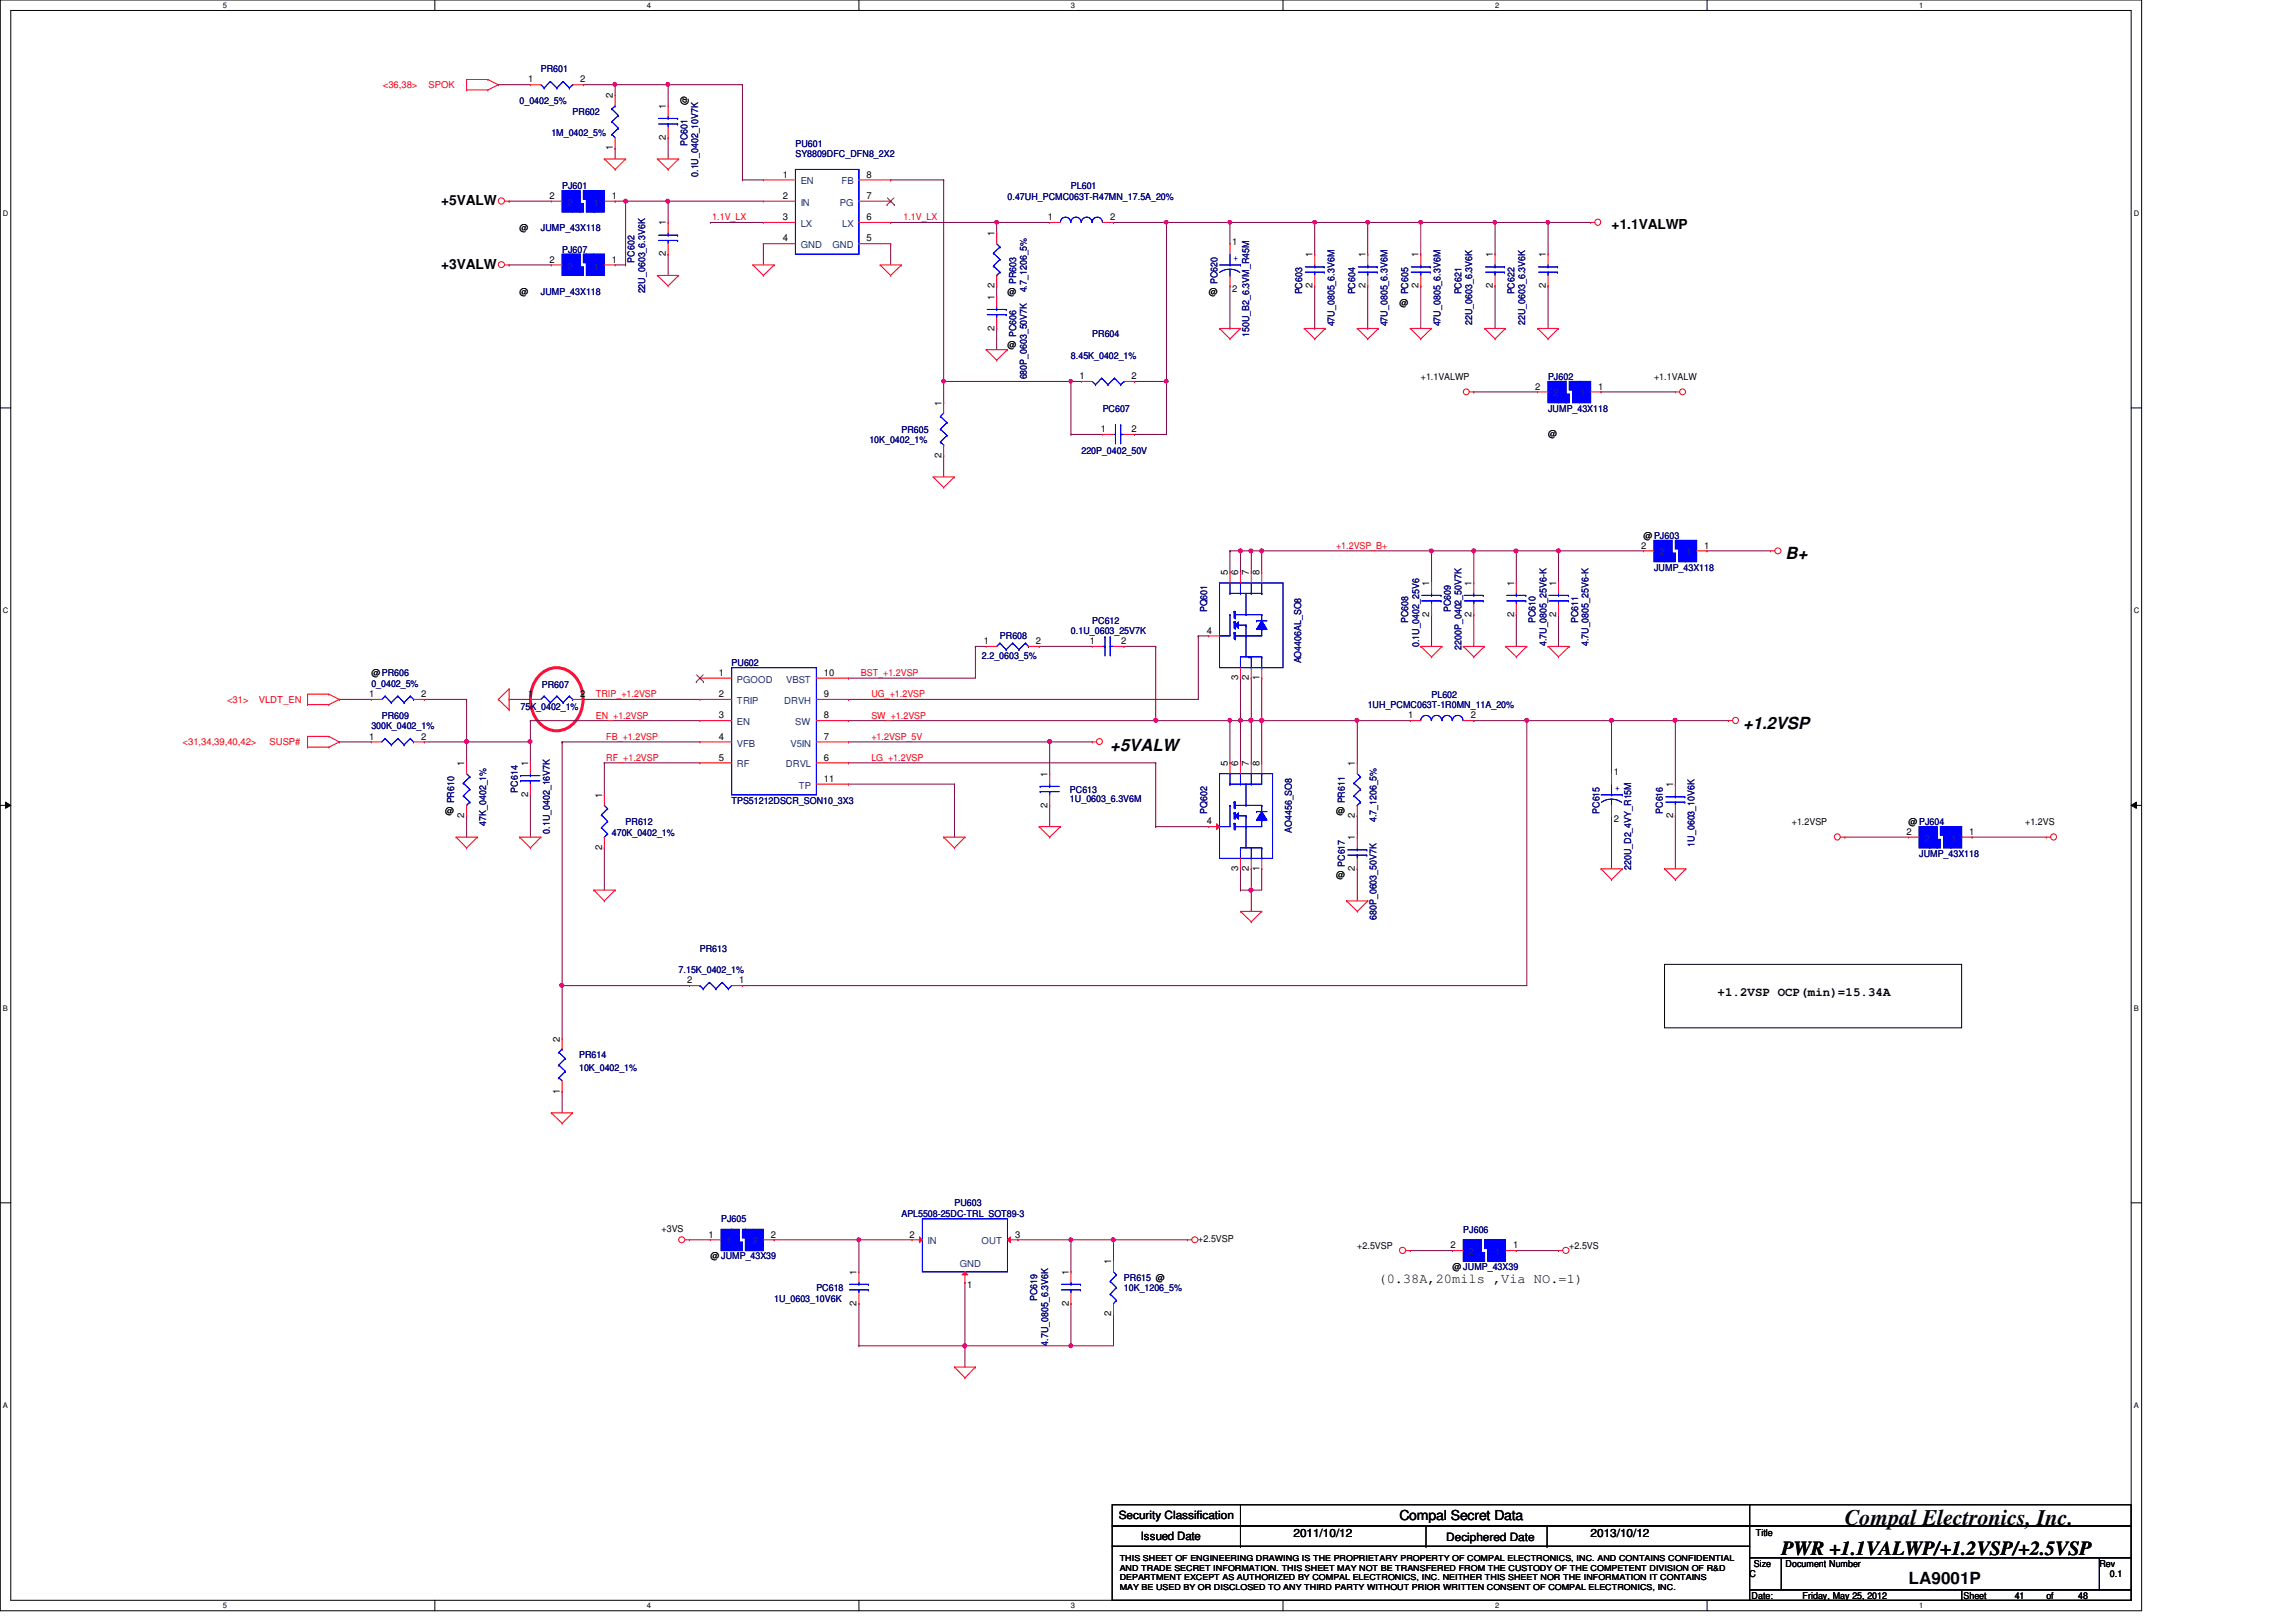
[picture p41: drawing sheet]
<svg xmlns="http://www.w3.org/2000/svg" width="297mm" height="210mm" viewBox="0 0 297 210" stroke-linecap="round" stroke-linejoin="round" font-family="sans-serif">
<defs><g id="words">
<text font-size="2.9" x="238.7" y="197.4">Compal Electronics, Inc.</text>
<text font-size="2.6" x="230.5" y="201.2">PWR +1.1VALWP/+1.2VSP/+2.5VSP</text>
<g font-size="2.2">
<text x="231" y="72.3">B+</text>
<text x="225.5" y="94.4">+1.2VSP</text>
<text x="143.6" y="97.2">+5VALW</text>
<text x="246.9" y="205">LA9001P</text>
</g>
<g font-size="1.8">
<text x="57.1" y="26.6">+5VALW</text>
<text x="208.5" y="29.6">+1.1VALWP</text>
<text x="57.1" y="34.8">+3VALW</text>
<text x="178.3" y="166">(0.38A,20mils ,Via NO.=1)</text>
<text x="181.1" y="196.8">Compal Secret Data</text>
</g>
<text font-size="1.6" x="222.2" y="128.9">+1.2VSP OCP(min)=15.34A</text>
<g font-size="1.5">
<text x="144.7" y="196.6">Security Classification</text>
<text x="147.6" y="199.3">Issued Date</text>
<text x="167.3" y="198.8">2011/10/12</text>
<text x="187.1" y="199.4">Deciphered Date</text>
<text x="205.8" y="198.8">2013/10/12</text>
</g>
<g font-size="1.2" fill="#f00">
<text x="49.5" y="11.4">&lt;36,38&gt;</text>
<text x="55.5" y="11.4">SPOK</text>
<text x="92.2" y="28.5">1.1V_LX</text>
<text x="116.9" y="28.5">1.1V_LX</text>
<text x="172.8" y="71">+1.2VSP_B+</text>
<text x="111.4" y="87.5">BST_+1.2VSP</text>
<text x="29.4" y="91">&lt;31&gt;</text>
<text x="33.5" y="91">VLDT_EN</text>
<text x="77.1" y="90.3">TRIP_+1.2VSP</text>
<text x="77.1" y="93">EN_+1.2VSP</text>
<text x="78.4" y="95.8">FB_+1.2VSP</text>
<text x="112.7" y="93">SW_+1.2VSP</text>
<text x="112.7" y="90.3">UG_+1.2VSP</text>
<text x="112.7" y="95.8">+1.2VSP_5V</text>
<text x="23.6" y="96.4">&lt;31,34,39,40,42&gt;</text>
<text x="34.9" y="96.4">SUSP#</text>
<text x="78.4" y="98.5">RF_+1.2VSP</text>
<text x="112.7" y="98.5">LG_+1.2VSP</text>
</g>
<g font-size="1.2">
<text x="68.3" y="10.7">1</text>
<text x="75.1" y="10.7">2</text>
<text x="79.3" y="12.7" transform="rotate(-90 79.3 12.7)">2</text>
<text x="86.1" y="14.1" transform="rotate(-90 86.1 14.1)">1</text>
<text x="88.9" y="13.5" transform="rotate(-90 88.9 13.5)">@</text>
<text x="79.3" y="19.5" transform="rotate(-90 79.3 19.5)">1</text>
<text x="86.1" y="18.1" transform="rotate(-90 86.1 18.1)">2</text>
<text x="101.3" y="23">1</text>
<text x="112.1" y="23">8</text>
<text x="67.2" y="29.9">@</text>
<text x="71.1" y="25.7">2</text>
<text x="79.2" y="25.7">1</text>
<text x="86.1" y="29.2" transform="rotate(-90 86.1 29.2)">1</text>
<text x="101.3" y="28.5">3</text>
<text x="101.3" y="25.7">2</text>
<text x="112.1" y="28.5">6</text>
<text x="112.1" y="25.7">7</text>
<text x="135.5" y="28.5">1</text>
<text x="143.6" y="28.5">2</text>
<text x="71.1" y="34">2</text>
<text x="79.2" y="34">1</text>
<text x="86.1" y="33.2" transform="rotate(-90 86.1 33.2)">2</text>
<text x="101.3" y="31.2">4</text>
<text x="112.1" y="31.2">5</text>
<text x="128.6" y="30.6" transform="rotate(-90 128.6 30.6)">1</text>
<text x="159.4" y="31.7">1</text>
<text x="169.8" y="33.3" transform="rotate(-90 169.8 33.3)">1</text>
<text x="176.7" y="33.3" transform="rotate(-90 176.7 33.3)">1</text>
<text x="183.5" y="33.3" transform="rotate(-90 183.5 33.3)">1</text>
<text x="193.1" y="33.3" transform="rotate(-90 193.1 33.3)">1</text>
<text x="200" y="33.3" transform="rotate(-90 200 33.3)">1</text>
<text x="67.2" y="38.1">@</text>
<text x="128.6" y="38.8" transform="rotate(-90 128.6 38.8)">1</text>
<text x="128.6" y="37.3" transform="rotate(-90 128.6 37.3)">2</text>
<text x="130.3" y="38.1">@</text>
<text x="156.4" y="38.1">@</text>
<text x="159.4" y="37.8">2</text>
<text x="169.8" y="37.3" transform="rotate(-90 169.8 37.3)">2</text>
<text x="176.7" y="37.3" transform="rotate(-90 176.7 37.3)">2</text>
<text x="181.1" y="39.5">@</text>
<text x="183.5" y="37.3" transform="rotate(-90 183.5 37.3)">2</text>
<text x="193.1" y="37.3" transform="rotate(-90 193.1 37.3)">2</text>
<text x="200" y="37.3" transform="rotate(-90 200 37.3)">2</text>
<text x="128.6" y="42.8" transform="rotate(-90 128.6 42.8)">2</text>
<text x="130.3" y="45">@</text>
<text x="121.8" y="52.5" transform="rotate(-90 121.8 52.5)">1</text>
<text x="139.7" y="49.1">1</text>
<text x="146.4" y="49.1">2</text>
<text x="183.8" y="49.1">+1.1VALWP</text>
<text x="198.6" y="50.4">2</text>
<text x="206.8" y="50.4">1</text>
<text x="214" y="49.1">+1.1VALW</text>
<text x="121.8" y="59.2" transform="rotate(-90 121.8 59.2)">2</text>
<text x="142.4" y="55.9">1</text>
<text x="146.4" y="55.9">2</text>
<text x="200.3" y="56.6">@</text>
<text x="212.3" y="71">2</text>
<text x="212.6" y="69.7">@PJ603</text>
<text x="220.5" y="71">1</text>
<text x="158.8" y="74.5" transform="rotate(-90 158.8 74.5)">5</text>
<text x="160.2" y="74.5" transform="rotate(-90 160.2 74.5)">6</text>
<text x="161.6" y="74.5" transform="rotate(-90 161.6 74.5)">7</text>
<text x="162.9" y="74.5" transform="rotate(-90 162.9 74.5)">8</text>
<text x="184.9" y="75.8" transform="rotate(-90 184.9 75.8)">1</text>
<text x="190.4" y="75.8" transform="rotate(-90 190.4 75.8)">1</text>
<text x="195.9" y="75.8" transform="rotate(-90 195.9 75.8)">1</text>
<text x="201.3" y="75.8" transform="rotate(-90 201.3 75.8)">1</text>
<text x="127.3" y="83.4">1</text>
<text x="134" y="83.4">2</text>
<text x="141" y="83.4">1</text>
<text x="145" y="83.4">2</text>
<text x="156.1" y="82">4</text>
<text x="184.9" y="79.8" transform="rotate(-90 184.9 79.8)">2</text>
<text x="190.4" y="79.8" transform="rotate(-90 190.4 79.8)">2</text>
<text x="195.9" y="79.8" transform="rotate(-90 195.9 79.8)">2</text>
<text x="201.3" y="79.8" transform="rotate(-90 201.3 79.8)">2</text>
<text x="48" y="87.5">@PR606</text>
<text x="93" y="87.5">1</text>
<text x="106.6" y="87.5">10</text>
<text x="160.2" y="88.1" transform="rotate(-90 160.2 88.1)">3</text>
<text x="161.6" y="88.1" transform="rotate(-90 161.6 88.1)">2</text>
<text x="162.9" y="88.1" transform="rotate(-90 162.9 88.1)">1</text>
<text x="47.7" y="95.7">1</text>
<text x="47.7" y="90.2">1</text>
<text x="54.5" y="95.7">2</text>
<text x="54.5" y="90.2">2</text>
<text x="68.3" y="90.2">1</text>
<text x="75.1" y="90.2">2</text>
<text x="93" y="93">3</text>
<text x="93" y="90.2">2</text>
<text x="93" y="95.7">4</text>
<text x="106.6" y="95.7">7</text>
<text x="106.6" y="90.2">9</text>
<text x="106.6" y="93">8</text>
<text x="182.2" y="93">1</text>
<text x="190.3" y="93">2</text>
<text x="60.1" y="99.1" transform="rotate(-90 60.1 99.1)">1</text>
<text x="68.3" y="99.1" transform="rotate(-90 68.3 99.1)">1</text>
<text x="93" y="98.4">5</text>
<text x="106.6" y="98.4">6</text>
<text x="106.6" y="101.2">11</text>
<text x="135.5" y="100.5" transform="rotate(-90 135.5 100.5)">1</text>
<text x="158.8" y="99.1" transform="rotate(-90 158.8 99.1)">5</text>
<text x="160.2" y="99.1" transform="rotate(-90 160.2 99.1)">6</text>
<text x="161.6" y="99.1" transform="rotate(-90 161.6 99.1)">7</text>
<text x="162.9" y="99.1" transform="rotate(-90 162.9 99.1)">8</text>
<text x="175.3" y="99.1" transform="rotate(-90 175.3 99.1)">1</text>
<text x="208.8" y="100.2">1</text>
<text x="216.4" y="101.9" transform="rotate(-90 216.4 101.9)">1</text>
<text x="57.6" y="105.4">@</text>
<text x="60.1" y="105.9" transform="rotate(-90 60.1 105.9)">2</text>
<text x="68.3" y="103.1" transform="rotate(-90 68.3 103.1)">2</text>
<text x="77.9" y="103.3" transform="rotate(-90 77.9 103.3)">1</text>
<text x="135.5" y="104.5" transform="rotate(-90 135.5 104.5)">2</text>
<text x="156.1" y="106.7">4</text>
<text x="172.8" y="105.4">@</text>
<text x="175.3" y="105.9" transform="rotate(-90 175.3 105.9)">2</text>
<text x="208.8" y="106.3">2</text>
<text x="216.4" y="105.9" transform="rotate(-90 216.4 105.9)">2</text>
<text x="231.8" y="106.7">+1.2VSP</text>
<text x="246.9" y="106.7">@PJ604</text>
<text x="262" y="106.7">+1.2VS</text>
<text x="77.9" y="110" transform="rotate(-90 77.9 110)">2</text>
<text x="160.2" y="112.7" transform="rotate(-90 160.2 112.7)">3</text>
<text x="161.6" y="112.7" transform="rotate(-90 161.6 112.7)">2</text>
<text x="162.9" y="112.7" transform="rotate(-90 162.9 112.7)">1</text>
<text x="172.8" y="113.6">@</text>
<text x="175.3" y="112.7" transform="rotate(-90 175.3 112.7)">2</text>
<text x="175.3" y="108.8" transform="rotate(-90 175.3 108.8)">1</text>
<text x="246.6" y="108">2</text>
<text x="254.8" y="108">1</text>
<text x="88.9" y="127.3">2</text>
<text x="95.6" y="127.3">1</text>
<text x="72.4" y="134.8" transform="rotate(-90 72.4 134.8)">2</text>
<text x="72.4" y="141.5" transform="rotate(-90 72.4 141.5)">1</text>
<text x="85.6" y="159.4">+3VS</text>
<text x="91.6" y="160.1">1</text>
<text x="99.7" y="160.1">2</text>
<text x="117.7" y="160.1">2</text>
<text x="131.3" y="160.1">3</text>
<text x="155" y="160.8">+2.5VSP</text>
<text x="175.6" y="161.6">+2.5VSP</text>
<text x="187.7" y="161.5">2</text>
<text x="195.7" y="161.5">1</text>
<text x="203" y="161.6">+2.5VS</text>
<text x="91.9" y="163">@ JUMP_43X39</text>
<text x="110.8" y="165" transform="rotate(-90 110.8 165)">1</text>
<text x="125.1" y="166.7">1</text>
<text x="138.3" y="165" transform="rotate(-90 138.3 165)">1</text>
<text x="143.8" y="163.6" transform="rotate(-90 143.8 163.6)">1</text>
<text x="187.9" y="164.3">@ JUMP_43X39</text>
<text x="110.8" y="169" transform="rotate(-90 110.8 169)">2</text>
<text x="138.3" y="169" transform="rotate(-90 138.3 169)">2</text>
<text x="143.8" y="170.3" transform="rotate(-90 143.8 170.3)">2</text>
<text x="226.9" y="202.7">Size</text>
<text x="227.2" y="198.8">Title</text>
<text x="231" y="202.7">Document Number</text>
<text x="271.6" y="202.7">Rev</text>
<text x="226.4" y="204.1">C</text>
<text x="226.6" y="206.9">Date:</text>
<text x="233.2" y="206.9">Friday, May 25, 2012</text>
<text x="254" y="206.9">Sheet</text>
<text x="260.6" y="206.9">41</text>
<text x="264.7" y="206.9">of</text>
<text x="268.9" y="206.9">48</text>
<text x="273" y="204.1">0.1</text>
</g>
<g font-size="1.2" fill="#000080">
<text x="70" y="9.4">PR601</text>
<text x="67.2" y="13.5">0_0402_5%</text>
<text x="71.3" y="17.6">1M_0402_5%</text>
<text x="74.1" y="14.9">PR602</text>
<text x="88.9" y="18.9" transform="rotate(-90 88.9 18.9)">PC601</text>
<text x="90.3" y="22.9" transform="rotate(-90 90.3 22.9)">0.1U_0402_10V7K</text>
<text x="102.9" y="19">PU601</text>
<text x="102.9" y="20.3">SY8809DFC_DFN8_2X2</text>
<text x="70" y="29.9">JUMP_43X118</text>
<text x="72.7" y="24.4">PJ601</text>
<text x="130.3" y="25.8">0.47UH_PCMC063T-R47MN_17.5A_20%</text>
<text x="138.6" y="24.4">PL601</text>
<text x="72.7" y="32.7">PJ607</text>
<text x="82.1" y="34" transform="rotate(-90 82.1 34)">PC602</text>
<text x="70" y="38.1">JUMP_43X118</text>
<text x="83.5" y="38" transform="rotate(-90 83.5 38)">22U_0603_6.3V6K</text>
<text x="131.5" y="36.7" transform="rotate(-90 131.5 36.7)">PR603</text>
<text x="132.8" y="37.8" transform="rotate(-90 132.8 37.8)">4.7_1206_5%</text>
<text x="157.5" y="36.7" transform="rotate(-90 157.5 36.7)">PC620</text>
<text x="168.5" y="38.1" transform="rotate(-90 168.5 38.1)">PC603</text>
<text x="175.3" y="38.1" transform="rotate(-90 175.3 38.1)">PC604</text>
<text x="182.2" y="38.1" transform="rotate(-90 182.2 38.1)">PC605</text>
<text x="189.1" y="38.1" transform="rotate(-90 189.1 38.1)">PC621</text>
<text x="195.9" y="38.1" transform="rotate(-90 195.9 38.1)">PC622</text>
<text x="131.5" y="43.6" transform="rotate(-90 131.5 43.6)">PC606</text>
<text x="138.6" y="46.4">8.45K_0402_1%</text>
<text x="141.3" y="43.6">PR604</text>
<text x="161.6" y="43.6" transform="rotate(-90 161.6 43.6)">150U_B2_6.3VM_R45M</text>
<text x="172.6" y="42.2" transform="rotate(-90 172.6 42.2)">47U_0805_6.3V6M</text>
<text x="179.5" y="42.2" transform="rotate(-90 179.5 42.2)">47U_0805_6.3V6M</text>
<text x="186.3" y="42.2" transform="rotate(-90 186.3 42.2)">47U_0805_6.3V6M</text>
<text x="190.5" y="42.1" transform="rotate(-90 190.5 42.1)">22U_0603_6.3V6K</text>
<text x="197.3" y="42.1" transform="rotate(-90 197.3 42.1)">22U_0603_6.3V6K</text>
<text x="132.8" y="49.1" transform="rotate(-90 132.8 49.1)">680P_0603_50V7K</text>
<text x="142.7" y="53.3">PC607</text>
<text x="200.3" y="49.1">PJ602</text>
<text x="200.3" y="53.3">JUMP_43X118</text>
<text x="112.5" y="57.4">10K_0402_1%</text>
<text x="116.6" y="56">PR605</text>
<text x="139.9" y="58.7">220P_0402_50V</text>
<text x="214" y="73.8">JUMP_43X118</text>
<text x="129.4" y="82.7">PR608</text>
<text x="138.6" y="82">0.1U_0603_25V7K</text>
<text x="141.3" y="80.7">PC612</text>
<text x="156.2" y="79.2" transform="rotate(-90 156.2 79.2)">PQ601</text>
<text x="182.2" y="80.6" transform="rotate(-90 182.2 80.6)">PC608</text>
<text x="183.6" y="83.8" transform="rotate(-90 183.6 83.8)">0.1U_0402_25V6</text>
<text x="187.7" y="79.2" transform="rotate(-90 187.7 79.2)">PC609</text>
<text x="198.7" y="80.6" transform="rotate(-90 198.7 80.6)">PC610</text>
<text x="200.1" y="83.7" transform="rotate(-90 200.1 83.7)">4.7U_0805_25V6-K</text>
<text x="204.2" y="80.6" transform="rotate(-90 204.2 80.6)">PC611</text>
<text x="205.5" y="83.7" transform="rotate(-90 205.5 83.7)">4.7U_0805_25V6-K</text>
<text x="48" y="88.9">0_0402_5%</text>
<text x="70.1" y="89">PR607</text>
<text x="94.7" y="86.1">PU602</text>
<text x="127" y="85.2">2.2_0603_5%</text>
<text x="168.4" y="85.9" transform="rotate(-90 168.4 85.9)">AO4406AL_SO8</text>
<text x="189.1" y="84.1" transform="rotate(-90 189.1 84.1)">2200P_0402_50V7K</text>
<text x="48" y="94.4">300K_0402_1%</text>
<text x="49.4" y="93">PR609</text>
<text x="67.3" y="91.9">75K_0402_1%</text>
<text x="176.9" y="91.7">1UH_PCMC063T-1R0MN_11A_20%</text>
<text x="185.2" y="90.3">PL602</text>
<text x="58.8" y="104" transform="rotate(-90 58.8 104)">PR610</text>
<text x="62.9" y="106.8" transform="rotate(-90 62.9 106.8)">47K_0402_1%</text>
<text x="67" y="102.6" transform="rotate(-90 67 102.6)">PC614</text>
<text x="71.1" y="107.9" transform="rotate(-90 71.1 107.9)">0.1U_0402_16V7K</text>
<text x="80.9" y="106.7">PR612</text>
<text x="94.7" y="104">TPS51212DSCR_SON10_3X3</text>
<text x="138.4" y="102.6">PC613</text>
<text x="138.4" y="103.8">1U_0603_6.3V6M</text>
<text x="156.2" y="105.3" transform="rotate(-90 156.2 105.3)">PQ602</text>
<text x="167.1" y="107.8" transform="rotate(-90 167.1 107.8)">AO4456_SO8</text>
<text x="174" y="104" transform="rotate(-90 174 104)">PR611</text>
<text x="178.1" y="106.4" transform="rotate(-90 178.1 106.4)">4.7_1206_5%</text>
<text x="206.9" y="105.3" transform="rotate(-90 206.9 105.3)">PC615</text>
<text x="215.1" y="105.3" transform="rotate(-90 215.1 105.3)">PC616</text>
<text x="79.2" y="108.2">470K_0402_1%</text>
<text x="174" y="112.2" transform="rotate(-90 174 112.2)">PC617</text>
<text x="211" y="112.6" transform="rotate(-90 211 112.6)">220U_D2_4VY_R15M</text>
<text x="219.2" y="109.6" transform="rotate(-90 219.2 109.6)">1U_0603_10V6K</text>
<text x="248.3" y="110.9">JUMP_43X118</text>
<text x="178.1" y="119" transform="rotate(-90 178.1 119)">680P_0603_50V7K</text>
<text x="87.8" y="125.9">7.15K_0402_1%</text>
<text x="90.5" y="123.2">PR613</text>
<text x="74.9" y="136.9">PR614</text>
<text x="74.9" y="138.6">10K_0402_1%</text>
<text x="93.3" y="158.2">PJ605</text>
<text x="116.6" y="157.5">APL5508-25DC-TRL_SOT89-3</text>
<text x="123.5" y="156.1">PU603</text>
<text x="189.3" y="159.6">PJ606</text>
<text x="105.6" y="167.1">PC618</text>
<text x="145.4" y="165.7">PR615 @</text>
<text x="145.4" y="167.1">10K_1206_5%</text>
<text x="100.2" y="168.4">1U_0603_10V6K</text>
<text x="134.2" y="168.4" transform="rotate(-90 134.2 168.4)">PC619</text>
<text x="135.6" y="174.2" transform="rotate(-90 135.6 174.2)">4.7U_0805_6.3V6K</text>
</g>
<g font-size="1.2" fill="#004080">
<text x="103.6" y="23.9">EN</text>
<text x="108.9" y="23.9">FB</text>
<text x="73.4" y="26.6">2</text>
<text x="76.8" y="26.6">1</text>
<text x="103.6" y="29.4">LX</text>
<text x="103.6" y="26.6">IN</text>
<text x="108.7" y="26.6">PG</text>
<text x="109" y="29.4">LX</text>
<text x="73.4" y="34.9">2</text>
<text x="76.8" y="34.9">1</text>
<text x="103.6" y="32.1">GND</text>
<text x="107.7" y="32.1">GND</text>
<text x="201" y="51.3">2</text>
<text x="204.4" y="51.3">1</text>
<text x="214.7" y="71.9">2</text>
<text x="218.1" y="71.9">1</text>
<text x="95.3" y="88.3">PGOOD</text>
<text x="101.7" y="88.3">VBST</text>
<text x="95.3" y="93.9">EN</text>
<text x="95.3" y="91.1">TRIP</text>
<text x="101.5" y="91.1">DRVH</text>
<text x="102.9" y="93.9">SW</text>
<text x="95.3" y="99.3">RF</text>
<text x="95.3" y="96.6">VFB</text>
<text x="101.7" y="99.3">DRVL</text>
<text x="102.3" y="96.6">V5IN</text>
<text x="103.3" y="102.1">TP</text>
<text x="249" y="108.9">2</text>
<text x="252.4" y="108.9">1</text>
<text x="94" y="161">1</text>
<text x="97.4" y="161">2</text>
<text x="120" y="161">IN</text>
<text x="127" y="161">OUT</text>
<text x="124.2" y="163.9">GND</text>
<text x="190" y="162.4">2</text>
<text x="193.4" y="162.4">1</text>
</g>
<g font-size="1.2" fill="#00f">
<text x="159.6" y="33.8">+</text>
<text x="208.9" y="102.4">+</text>
</g>
<g font-size="1.1">
<text x="144.9" y="203.2">AND TRADE SECRET INFORMATION. THIS SHEET MAY NOT BE TRANSFERED FROM THE CUSTODY OF THE COMPETENT DIVISION OF R&amp;D</text>
<text x="144.9" y="202">THIS SHEET OF ENGINEERING DRAWING IS THE PROPRIETARY PROPERTY OF COMPAL ELECTRONICS, INC. AND CONTAINS CONFIDENTIAL</text>
<text x="144.9" y="204.5">DEPARTMENT EXCEPT AS AUTHORIZED BY COMPAL ELECTRONICS, INC. NEITHER THIS SHEET NOR THE INFORMATION IT CONTAINS</text>
<text x="144.9" y="205.7">MAY BE USED BY OR DISCLOSED TO ANY THIRD PARTY WITHOUT PRIOR WRITTEN CONSENT OF COMPAL ELECTRONICS, INC.</text>
</g>
<g font-size="1">
<text x="28.8" y="1">5</text>
<text x="83.7" y="1">4</text>
<text x="138.6" y="1">3</text>
<text x="193.4" y="1">2</text>
<text x="248.3" y="1">1</text>
<text x=".4" y="27.9">D</text>
<text x="276.1" y="27.9">D</text>
<text x=".4" y="79.4">C</text>
<text x="276.1" y="79.4">C</text>
<text x=".4" y="130.8">B</text>
<text x="276.1" y="130.8">B</text>
<text x=".4" y="182.2">A</text>
<text x="276.1" y="182.2">A</text>
<text x="28.8" y="208.1">5</text>
<text x="83.7" y="208.1">4</text>
<text x="138.6" y="208.1">3</text>
<text x="193.4" y="208.1">2</text>
<text x="248.3" y="208.1">1</text>
</g>
</g></defs>
<path d="M0 0h277.1v208.4h-277.1zM1.4 1.4h274.3v205.7h-274.3z" fill="none" stroke="#000" stroke-width=".13"/>
<g fill="#fff">
<path d="M28.8 .1h.6v1.1h-.6z"/>
<path d="M28.8 207.2h.6v1.1h-.6z"/>
</g>
<path d="M56.3 0v1.4M56.3 207.1v1.3" fill="none" stroke="#000" stroke-width=".13"/>
<g fill="#fff">
<path d="M83.7 .1h.5v1.1h-.5z"/>
<path d="M83.7 207.2h.5v1.1h-.5z"/>
</g>
<path d="M111.1 0v1.4M111.1 207.1v1.3" fill="none" stroke="#000" stroke-width=".13"/>
<g fill="#fff">
<path d="M138.6 .1h.5v1.1h-.5z"/>
<path d="M138.6 207.2h.5v1.1h-.5z"/>
</g>
<path d="M166 0v1.4M166 207.1v1.3" fill="none" stroke="#000" stroke-width=".13"/>
<g fill="#fff">
<path d="M193.4 .1h.6v1.1h-.6z"/>
<path d="M193.4 207.2h.6v1.1h-.6z"/>
</g>
<path d="M220.8 0v1.4M220.8 207.1v1.3" fill="none" stroke="#000" stroke-width=".13"/>
<g fill="#fff">
<path d="M248.3 .1h.5v1.1h-.5z"/>
<path d="M248.3 207.2h.5v1.1h-.5z"/>
<path d="M.4 27.1h.7v1.1h-.7z"/>
<path d="M276.1 27.1h.7v1.1h-.7z"/>
<path d="M.4 78.5h.7v1.1h-.7z"/>
<path d="M276.1 78.5h.7v1.1h-.7z"/>
</g>
<path d="M0 52.8h1.4M275.7 52.8h1.4" fill="none" stroke="#000" stroke-width=".13"/>
<g fill="#fff">
<path d="M.4 129.9h.6v1.1h-.6z"/>
<path d="M276.1 129.9h.6v1.1h-.6z"/>
</g>
<path d="M0 104.2h1.4M.7 103.8l.7 .4-.7 .4zM275.7 104.2l.7-.4v.8zM275.7 104.2h1.4" fill="none" stroke="#000" stroke-width=".13"/>
<path d="M.7 103.8l.7 .4-.7 .4zM275.7 104.2l.7-.4v.8z" fill="#000"/>
<g fill="#fff">
<path d="M.4 181.4h.6v1.1h-.6z"/>
<path d="M276.1 181.4h.6v1.1h-.6z"/>
</g>
<path d="M215.3 124.8h38.5v8.2h-38.5zM0 155.7h1.4M275.7 155.7h1.4" fill="none" stroke="#000" stroke-width=".13"/>
<path d="M69.6 87.6a3.1 3.1 0 0 1 5.3 .6 4.5 4.5 0 0 1-1.6 6 3.2 3.2 0 0 1-4.4-2.1 4.7 4.7 0 0 1 .7-4.5z" fill="none" stroke="#f00" stroke-width=".38"/>
<g fill="none" stroke="#800040" stroke-width=".13">
<path d="M201.6 71.3h.1M201.6 71.3h11M220.8 71.3h.1M220.8 71.3h8.3M54.9 96h.1M54.9 96h13.7M60.4 96h.1M60.4 96v2.7M72.7 96h.1M72.7 96v31.6M159.1 93.3h.1M159.1 93.3h1.4"/>
<path d="M60.4 105.6h.1M60.4 105.6v2.7M96.1 127.6h.1M96.1 127.6h101.4"/>
</g>
<circle cx="60.4" cy="96" r=".26" fill="#f0f"/>
<circle cx="60.4" cy="96" r=".26" fill="none" stroke="#f0f" stroke-width=".13"/>
<path d="M68.6 93.3h.1M68.6 93.3v2.7M72.7 127.6h.1M72.7 127.6v6.8" fill="none" stroke="#800040" stroke-width=".13"/>
<circle cx="72.7" cy="127.5" r=".26" fill="#f0f"/>
<circle cx="72.7" cy="127.5" r=".26" fill="none" stroke="#f0f" stroke-width=".13"/>
<path d="M160.5 71.3h.1M160.5 71.3v2.7" fill="none" stroke="#800040" stroke-width=".13"/>
<circle cx="160.5" cy="71.3" r=".26" fill="#f0f"/>
<circle cx="160.5" cy="71.3" r=".26" fill="none" stroke="#f0f" stroke-width=".13"/>
<path d="M149.5 83.7h.1M149.5 83.7v9.6M160.5 93.3h.1M160.5 93.3v5.4M160.5 93.3h1.4" fill="none" stroke="#800040" stroke-width=".13"/>
<circle cx="161.8" cy="93.2" r=".26" fill="#f0f"/>
<circle cx="161.8" cy="93.2" r=".26" fill="none" stroke="#f0f" stroke-width=".13"/>
<circle cx="160.5" cy="93.2" r=".26" fill="#f0f"/>
<circle cx="160.5" cy="93.2" r=".26" fill="none" stroke="#f0f" stroke-width=".13"/>
<path d="M109.8 87.8h.1M109.8 87.8h16.4M175.6 93.3h.1M175.6 93.3v5.4" fill="none" stroke="#800040" stroke-width=".13"/>
<circle cx="175.6" cy="93.2" r=".26" fill="#f0f"/>
<circle cx="175.6" cy="93.2" r=".26" fill="none" stroke="#f0f" stroke-width=".13"/>
<path d="M109.8 93.3h.1M109.8 93.3h39.7" fill="none" stroke="#800040" stroke-width=".13"/>
<circle cx="149.5" cy="93.2" r=".26" fill="#f0f"/>
<circle cx="149.5" cy="93.2" r=".26" fill="none" stroke="#f0f" stroke-width=".13"/>
<g fill="none" stroke="#800040" stroke-width=".13">
<path d="M109.8 90.5h.1M109.8 98.7h.1M109.8 98.7h39.7M134.4 83.7h.1M134.4 83.7h6.9M135.8 96h.1M135.8 96h5.5M155 82.3h.1M155 82.3v8.2h-45.2M155 82.3h1.4M123.5 101.5h.1M123.5 101.5v6.8"/>
<path d="M72.7 127.6h.1M72.7 127.6h16.5"/>
</g>
<circle cx="135.8" cy="96" r=".26" fill="#f0f"/>
<circle cx="135.8" cy="96" r=".26" fill="none" stroke="#f0f" stroke-width=".13"/>
<path d="M109.8 96h.1M109.8 96h26M135.8 96h.1M135.8 96v4.1" fill="none" stroke="#800040" stroke-width=".13"/>
<circle cx="135.8" cy="96" r=".26" fill="#f0f"/>
<circle cx="135.8" cy="96" r=".26" fill="none" stroke="#f0f" stroke-width=".13"/>
<g fill="none" stroke="#800040" stroke-width=".13">
<path d="M43.9 96h.1M43.9 96h4.1M65.9 90.5h.1M65.9 90.5h2.7M68.6 93.3h.1M68.6 96h.1M68.6 93.3h21.9M68.6 96v2.7M72.7 96h.1M72.7 96h17.8M75.5 90.5h.1M75.5 90.5h15"/>
<path d="M78.2 98.7h.1M78.2 98.7h12.3M126.2 83.7h.1M126.2 83.7h1.4M126.2 83.7v4.1M145.4 83.7h.1M145.4 83.7h4.1M175.6 93.3h.1M175.6 93.3h6.9M78.2 109.7h.1M78.2 109.7v5.5M135.8 104.2h.1"/>
<path d="M135.8 104.2v2.8M149.5 107h.1M149.5 107h6.9"/>
</g>
<circle cx="68.6" cy="96" r=".26" fill="#f0f"/>
<circle cx="68.6" cy="96" r=".26" fill="none" stroke="#f0f" stroke-width=".13"/>
<g fill="none" stroke="#800040" stroke-width=".13">
<path d="M163.2 71.3h.1M163.2 71.3h22M185.2 71.3h.1M185.2 71.3v4.1M78.2 98.7h.1M78.2 98.7v4.2M160.5 87.8h.1M160.5 87.8v5.5M161.9 87.8h.1M161.9 87.8v5.5M68.6 102.9h.1M68.6 102.9v5.4"/>
<path d="M109.8 101.5h.1M109.8 101.5h13.7M175.6 105.6h.1M175.6 112.4h.1M175.6 105.6v2.7M175.6 112.4v4.2"/>
</g>
<circle cx="163.2" cy="71.3" r=".26" fill="#f0f"/>
<circle cx="163.2" cy="71.3" r=".26" fill="none" stroke="#f0f" stroke-width=".13"/>
<path d="M185.2 71.3h.1M185.2 71.3h5.5M190.7 71.3h.1M190.7 71.3v4.1" fill="none" stroke="#800040" stroke-width=".13"/>
<circle cx="185.2" cy="71.3" r=".26" fill="#f0f"/>
<circle cx="185.2" cy="71.3" r=".26" fill="none" stroke="#f0f" stroke-width=".13"/>
<path d="M190.7 71.3h.1M190.7 71.3h5.5M196.2 71.3h.1M196.2 71.3v4.1" fill="none" stroke="#800040" stroke-width=".13"/>
<circle cx="190.7" cy="71.3" r=".26" fill="#f0f"/>
<circle cx="190.7" cy="71.3" r=".26" fill="none" stroke="#f0f" stroke-width=".13"/>
<path d="M185.2 79.5h.1M185.2 79.5v4.2M190.7 79.5h.1M190.7 79.5v4.2M196.2 79.5h.1M196.2 79.5v4.2M160.5 112.4h.1M160.5 112.4v2.8M161.9 115.2h.1M163.2 112.4h.1M163.2 112.4v2.8h-1.3" fill="none" stroke="#800040" stroke-width=".13"/>
<circle cx="161.8" cy="115.2" r=".26" fill="#f0f"/>
<circle cx="161.8" cy="115.2" r=".26" fill="none" stroke="#f0f" stroke-width=".13"/>
<path d="M216.7 93.3h.1M216.7 93.3h6.9M160.5 115.2h.1M160.5 115.2h1.4M161.9 112.4h.1M161.9 115.2h.1M161.9 112.4v5.5" fill="none" stroke="#800040" stroke-width=".13"/>
<circle cx="216.7" cy="93.2" r=".26" fill="#f0f"/>
<circle cx="216.7" cy="93.2" r=".26" fill="none" stroke="#f0f" stroke-width=".13"/>
<path d="M163.2 87.8h.1M163.2 93.3h.1M163.2 93.3h12.4M163.2 87.8v5.5M190.7 93.3h.1M190.7 93.3h6.8M208.5 105.6h.1M208.5 105.6v6.8" fill="none" stroke="#800040" stroke-width=".13"/>
<circle cx="163.2" cy="93.2" r=".26" fill="#f0f"/>
<circle cx="163.2" cy="93.2" r=".26" fill="none" stroke="#f0f" stroke-width=".13"/>
<path d="M197.5 93.3h.1M197.5 93.3v34.3M208.5 93.3h.1M208.5 93.3v6.8" fill="none" stroke="#800040" stroke-width=".13"/>
<circle cx="208.5" cy="93.2" r=".26" fill="#f0f"/>
<circle cx="208.5" cy="93.2" r=".26" fill="none" stroke="#f0f" stroke-width=".13"/>
<path d="M197.5 93.3h.1M197.5 93.3h11" fill="none" stroke="#800040" stroke-width=".13"/>
<circle cx="197.5" cy="93.2" r=".26" fill="#f0f"/>
<circle cx="197.5" cy="93.2" r=".26" fill="none" stroke="#f0f" stroke-width=".13"/>
<path d="M161.9 93.3h.1M161.9 93.3h1.3" fill="none" stroke="#800040" stroke-width=".13"/>
<circle cx="163.2" cy="93.2" r=".26" fill="#f0f"/>
<circle cx="163.2" cy="93.2" r=".26" fill="none" stroke="#f0f" stroke-width=".13"/>
<circle cx="161.8" cy="93.2" r=".26" fill="#f0f"/>
<circle cx="161.8" cy="93.2" r=".26" fill="none" stroke="#f0f" stroke-width=".13"/>
<path d="M196.2 71.3h.1M196.2 71.3h5.4M201.6 79.5h.1M201.6 71.3h.1M201.6 71.3v4.1M201.6 79.5v4.2M149.5 98.7h.1M149.5 98.7v8.3M72.7 141.3h.1M72.7 141.3v2.7" fill="none" stroke="#800040" stroke-width=".13"/>
<circle cx="201.6" cy="71.3" r=".26" fill="#f0f"/>
<circle cx="201.6" cy="71.3" r=".26" fill="none" stroke="#f0f" stroke-width=".13"/>
<circle cx="196.1" cy="71.3" r=".26" fill="#f0f"/>
<circle cx="196.1" cy="71.3" r=".26" fill="none" stroke="#f0f" stroke-width=".13"/>
<g fill="none" stroke="#800040" stroke-width=".13">
<path d="M161.9 71.3h.1M161.9 71.3h1.3M161.9 71.3v2.7M163.2 71.3h.1M163.2 71.3v2.7M216.7 93.3h.1M216.7 93.3v8.2M216.7 105.6h.1M216.7 105.6v6.8M238.7 108.3h.1M238.7 108.3h8.2M255.1 108.3h.1"/>
<path d="M255.1 108.3h9.6"/>
</g>
<circle cx="161.8" cy="71.3" r=".26" fill="#f0f"/>
<circle cx="161.8" cy="71.3" r=".26" fill="none" stroke="#f0f" stroke-width=".13"/>
<path d="M159.1 71.3h.1M159.1 71.3h2.8M159.1 71.3v2.7M160.5 71.3h.1M159.1 93.3h.1M159.1 93.3v5.4M161.9 93.3h.1M161.9 93.3v5.4M163.2 93.3h.1M163.2 93.3v5.4" fill="none" stroke="#800040" stroke-width=".13"/>
<path d="M158.9 93h.2l.2 .1v.3l-.2 .1-.2-.1z" fill-rule="evenodd" fill="#f0f"/>
<path d="M158.9 93h.2l.2 .1v.3l-.2 .1-.2-.1z" fill="none" stroke="#f0f" stroke-width=".13"/>
<g fill="none" stroke="#800040" stroke-width=".13">
<path d="M64.5 11h.1M64.5 11h4.1M96.1 11h.1M96.1 11v12.3M91.9 28.8h.1M91.9 28.8h6.9M96.1 23.3h.1M96.1 23.3h2.7M98.8 31.5h.1M98.8 31.5v2.8M115.2 31.5h.1M115.2 31.5v2.8"/>
<path d="M176.9 28.8h.1M176.9 28.8h6.9M183.8 28.8h.1M183.8 37h.1M183.8 28.8v4.1M183.8 37v5.5M190.7 50.7h.1M190.7 50.7h8.2M207.1 50.7h.1M207.1 50.7h9.6M43.9 90.5h.1M43.9 90.5h4.1"/>
<path d="M54.9 90.5h.1M54.9 90.5h5.5M60.4 90.5h.1M60.4 90.5v5.5M149.5 93.3h.1M149.5 93.3h9.6"/>
</g>
<circle cx="177" cy="28.8" r=".25" fill="#f0f"/>
<circle cx="177" cy="28.8" r=".25" fill="none" stroke="#f0f" stroke-width=".13"/>
<g fill="none" stroke="#800040" stroke-width=".13">
<path d="M86.4 17.8h.1M86.4 17.8v2.8M86.4 26h.1M86.4 26h12.4M115.2 23.3h.1M115.2 23.3h6.9M122.1 23.3h.1M122.1 23.3v28.8M128.9 28.8h.1M128.9 28.8h6.9M144.1 28.8h.1M144.1 28.8h6.8"/>
<path d="M122.1 49.4h.1"/>
</g>
<circle cx="128.9" cy="28.8" r=".25" fill="#f0f"/>
<circle cx="128.9" cy="28.8" r=".25" fill="none" stroke="#f0f" stroke-width=".13"/>
<path d="M79.6 11h.1M79.6 11h6.8" fill="none" stroke="#800040" stroke-width=".13"/>
<circle cx="86.4" cy="10.9" r=".26" fill="#f0f"/>
<circle cx="86.4" cy="10.9" r=".26" fill="none" stroke="#f0f" stroke-width=".13"/>
<circle cx="79.5" cy="10.9" r=".26" fill="#f0f"/>
<circle cx="79.5" cy="10.9" r=".26" fill="none" stroke="#f0f" stroke-width=".13"/>
<path d="M79.6 19.2h.1M79.6 19.2v1.4M86.4 11h.1M86.4 11v2.7M86.4 11h9.7M200.3 28.8h.1M200.3 28.8h5.5" fill="none" stroke="#800040" stroke-width=".13"/>
<path d="M200.1 28.6h.3l.1 .1-.1 .2-.2 .1-.1-.1z" fill-rule="evenodd" fill="#f0f"/>
<path d="M200.1 28.6h.3l.1 .1-.1 .2-.2 .1-.1-.1z" fill="none" stroke="#f0f" stroke-width=".13"/>
<path d="M65.9 26h.1M65.9 26h5.4M80.9 26h.1M80.9 26h5.5M86.4 32.9h.1M86.4 26h.1M86.4 26v2.8M86.4 32.9v2.7M115.2 28.8h.1M115.2 28.8h13.7M128.9 28.8h.1M128.9 28.8v1.3" fill="none" stroke="#800040" stroke-width=".13"/>
<circle cx="86.4" cy="26" r=".26" fill="#f0f"/>
<circle cx="86.4" cy="26" r=".26" fill="none" stroke="#f0f" stroke-width=".13"/>
<path d="M122.1 49.4h.1M122.1 49.4h16.5" fill="none" stroke="#800040" stroke-width=".13"/>
<circle cx="122.1" cy="49.3" r=".25" fill="#f0f"/>
<circle cx="122.1" cy="49.3" r=".25" fill="none" stroke="#f0f" stroke-width=".13"/>
<path d="M138.6 49.4h.1M138.6 49.4v6.8" fill="none" stroke="#800040" stroke-width=".13"/>
<path d="M138.4 49.2h.3l.1 .1-.1 .2-.2 .1-.1-.1z" fill-rule="evenodd" fill="#f0f"/>
<path d="M138.4 49.2h.3l.1 .1-.1 .2-.2 .1-.1-.1z" fill="none" stroke="#f0f" stroke-width=".13"/>
<g fill="none" stroke="#800040" stroke-width=".13">
<path d="M79.6 11h.1M79.6 11v1.3M128.9 37h.1M128.9 37v1.4M150.9 28.8h.1M150.9 28.8v27.4h-4.1M122.1 59h.1M122.1 59v2.7M128.9 42.5h.1M128.9 42.5v2.8M138.6 56.2h.1M138.6 49.4h.1"/>
<path d="M138.6 56.2h4.1M138.6 49.4h1.3M146.8 49.4h.1M146.8 56.2h.1M146.8 49.4h4.1M150.9 49.4h.1"/>
</g>
<circle cx="150.9" cy="49.3" r=".25" fill="#f0f"/>
<circle cx="150.9" cy="49.3" r=".25" fill="none" stroke="#f0f" stroke-width=".13"/>
<path d="M75.5 11h.1M75.5 11h4.1M208.5 93.3h.1M208.5 93.3h8.2M138.6 160.4h.1M138.6 160.4h5.5M144.1 160.4h.1M144.1 160.4v2.8" fill="none" stroke="#800040" stroke-width=".13"/>
<path d="M138.4 160.3l.1-.1 .2 .1v.3l-.2 .1-.1-.1z" fill-rule="evenodd" fill="#f0f"/>
<path d="M138.4 160.3l.1-.1 .2 .1v.3l-.2 .1-.1-.1z" fill="none" stroke="#f0f" stroke-width=".13"/>
<path d="M138.6 174.2h.1M144.1 170.1h.1M144.1 160.4h.1M144.1 170.1v4.1h-5.5M144.1 160.4h9.5M182.5 161.8h.1M182.5 161.8h5.4M196.2 161.8h.1M196.2 161.8h5.4" fill="none" stroke="#800040" stroke-width=".13"/>
<circle cx="144" cy="160.4" r=".26" fill="#f0f"/>
<circle cx="144" cy="160.4" r=".26" fill="none" stroke="#f0f" stroke-width=".13"/>
<path d="M89.2 160.4h.1M89.2 160.4h2.7M138.6 168.7h.1M138.6 168.7v5.5" fill="none" stroke="#800040" stroke-width=".13"/>
<path d="M138.4 174l.1-.1 .2 .1v.3l-.2 .1-.1-.1z" fill-rule="evenodd" fill="#f0f"/>
<path d="M138.4 174l.1-.1 .2 .1v.3l-.2 .1-.1-.1z" fill="none" stroke="#f0f" stroke-width=".13"/>
<path d="M111.1 168.7h.1M111.1 160.4h.1M111.1 168.7v5.5M111.1 160.4h6.9M124.8 165.9h.1M124.8 165.9v8.3" fill="none" stroke="#800040" stroke-width=".13"/>
<path d="M110.9 160.3l.2-.1 .2 .1v.3l-.2 .1-.2-.1z" fill-rule="evenodd" fill="#f0f"/>
<path d="M110.9 160.3l.2-.1 .2 .1v.3l-.2 .1-.2-.1z" fill="none" stroke="#f0f" stroke-width=".13"/>
<path d="M111.1 174.2h.1M111.1 174.2h13.7M124.8 174.2h.1M124.8 174.2v2.7M138.6 160.4h.1M138.6 160.4v4.2" fill="none" stroke="#800040" stroke-width=".13"/>
<path d="M124.6 174l.2-.1 .2 .1v.3l-.2 .1-.2-.1z" fill-rule="evenodd" fill="#f0f"/>
<path d="M124.6 174l.2-.1 .2 .1v.3l-.2 .1-.2-.1z" fill="none" stroke="#f0f" stroke-width=".13"/>
<path d="M100.2 160.4h.1M100.2 160.4h10.9M111.1 160.4h.1M111.1 160.4v4.2M124.8 174.2h.1M124.8 174.2h13.8M131.7 160.4h.1M131.7 160.4h6.9" fill="none" stroke="#800040" stroke-width=".13"/>
<path d="M124.6 174l.2-.1 .2 .1v.3l-.2 .1-.2-.1z" fill-rule="evenodd" fill="#f0f"/>
<path d="M124.6 174l.2-.1 .2 .1v.3l-.2 .1-.2-.1z" fill="none" stroke="#f0f" stroke-width=".13"/>
<path d="M65.9 34.3h.1M65.9 34.3h5.4M79.6 34.3h1.3M80.9 34.3h.1M80.9 26h.1M80.9 26v8.3" fill="none" stroke="#800040" stroke-width=".13"/>
<circle cx="80.9" cy="26" r=".26" fill="#f0f"/>
<circle cx="80.9" cy="26" r=".26" fill="none" stroke="#f0f" stroke-width=".13"/>
<path d="M79.6 26h.1M79.6 26h1.3M150.9 28.8h.1M150.9 28.8h8.2" fill="none" stroke="#800040" stroke-width=".13"/>
<path d="M158.9 28.6h.4v.1v.2l-.2 .1-.2-.1z" fill-rule="evenodd" fill="#f0f"/>
<path d="M158.9 28.6h.4v.1v.2l-.2 .1-.2-.1z" fill="none" stroke="#f0f" stroke-width=".13"/>
<circle cx="150.9" cy="28.8" r=".25" fill="#f0f"/>
<circle cx="150.9" cy="28.8" r=".25" fill="none" stroke="#f0f" stroke-width=".13"/>
<path d="M159.1 28.8h.1M159.1 28.8v2.7M159.1 37v5.5M159.1 28.8h17.8v4.1M170.1 32.9h.1M170.1 28.8h.1M170.1 28.8v4.1M170.1 37v5.5M176.9 32.9h.1M159.1 42.5h.1M170.1 42.5h.1" fill="none" stroke="#800040" stroke-width=".13"/>
<circle cx="170.1" cy="28.8" r=".25" fill="#f0f"/>
<circle cx="170.1" cy="28.8" r=".25" fill="none" stroke="#f0f" stroke-width=".13"/>
<path d="M176.9 37v5.5M183.8 28.8h.1M183.8 28.8h9.6M193.4 28.8h.1M193.4 28.8v4.1M176.9 42.5h.1" fill="none" stroke="#800040" stroke-width=".13"/>
<circle cx="183.8" cy="28.8" r=".25" fill="#f0f"/>
<circle cx="183.8" cy="28.8" r=".25" fill="none" stroke="#f0f" stroke-width=".13"/>
<path d="M193.4 28.8h.1M193.4 28.8h6.9M200.3 28.8h.1M200.3 28.8v4.1" fill="none" stroke="#800040" stroke-width=".13"/>
<path d="M193.2 28.6h.3l.1 .1-.1 .2-.1 .1-.2-.1z" fill-rule="evenodd" fill="#f0f"/>
<path d="M193.2 28.6h.3l.1 .1-.1 .2-.1 .1-.2-.1z" fill="none" stroke="#f0f" stroke-width=".13"/>
<path d="M193.4 37h.1M193.4 37v5.5M200.3 37h.1M200.3 37v5.5" fill="none" stroke="#800040" stroke-width=".13"/>
<g fill="none" stroke="#f00" stroke-width=".13">
<path d="M60.4 11.6h.1M60.4 10.3h.1M60.4 10.3h2.7M60.4 11.6h2.7M60.4 10.3v1.3M63.1 10.3h.1M63.1 11.6h.1M63.1 10.3l1.4 .7M64.5 11h.1M64.5 11l-1.4 .6M65.3 34.3h.6M65.3 26h.6"/>
<path d="M65.9 26h.1M65.9 34.3h.1M78.2 20.6h.1M78.2 20.6h2.7M78.2 20.6l1.4 1.3M79.6 21.9h.1M80.9 20.6h.1M80.9 20.6l-1.3 1.3M85 20.6h.1M85 35.6h.1M85 20.6h2.8M85 20.6l1.4 1.3"/>
<path d="M85 35.6h2.8M85 35.6l1.4 1.4M86.4 21.9h.1M86.4 37h.1M87.8 20.6h.1M87.8 35.6h.1M87.8 20.6l-1.4 1.3M87.8 35.6l-1.4 1.4M97.4 34.3h.1M97.4 34.3h2.8M97.4 34.3l1.4 1.3M98.8 35.6h.1"/>
<path d="M100.2 34.3h.1M100.2 34.3l-1.4 1.3M113.9 34.3h.1M113.9 34.3h2.7M113.9 34.3l1.3 1.3M115.2 35.6h.1M116.6 34.3h.1M116.6 34.3l-1.4 1.3M205.8 28.8h.1M205.8 28.8h.5M127.6 45.3h.1M127.6 45.3h2.7"/>
<path d="M127.6 45.3l1.3 1.3M128.9 46.6h.1M130.3 45.3h.1M130.3 45.3l-1.4 1.3M157.8 42.5h.1M157.8 42.5h2.7M157.8 42.5l1.3 1.4M159.1 43.9h.1M160.5 42.5h.1M160.5 42.5l-1.4 1.4M168.7 42.5h.1M168.7 42.5h2.8"/>
<path d="M168.7 42.5l1.4 1.4M170.1 43.9h.1M171.5 42.5h.1M171.5 42.5l-1.4 1.4M175.6 42.5h.1M175.6 42.5h2.7M175.6 42.5l1.3 1.4M176.9 43.9h.1M178.3 42.5h.1M178.3 42.5l-1.4 1.4M182.5 42.5h.1M182.5 42.5h2.7"/>
<path d="M182.5 42.5l1.3 1.4M183.8 43.9h.1M185.2 42.5h.1M185.2 42.5l-1.4 1.4M190.1 50.7h.6M190.7 50.7h.1M192.1 42.5h.1M192.1 42.5h2.7M192.1 42.5l1.3 1.4M193.4 43.9h.1M194.8 42.5h.1M194.8 42.5l-1.4 1.4"/>
<path d="M198.9 42.5h.1M198.9 42.5h2.7M198.9 42.5l1.4 1.4M200.3 43.9h.1M201.6 42.5h.1M201.6 42.5l-1.3 1.4M216.7 50.7h.1M216.7 50.7h.6M120.7 61.7h.1M120.7 61.7h2.8M120.7 61.7l1.4 1.4M122.1 63.1h.1"/>
<path d="M123.5 61.7h.1M123.5 61.7l-1.4 1.4M229.1 71.3h.1M229.1 71.3h.5M39.8 96.7h.1M39.8 95.3h.1M39.8 91.2h.1M39.8 89.8h.1M39.8 95.3h2.7M39.8 96.7h2.7M39.8 89.8v1.4M39.8 95.3v1.4"/>
<path d="M39.8 89.8h2.7M39.8 91.2h2.7M42.5 95.3h.1M42.5 96.7h.1M42.5 89.8h.1M42.5 91.2h.1M42.5 95.3l1.4 .7M42.5 89.8l1.4 .7M43.9 96h.1M43.9 90.5h.1M43.9 96l-1.4 .7M43.9 90.5l-1.4 .7"/>
<path d="M48 96h.1M48 96h1.4M53.5 96h1.4M54.9 96h.1M64.5 90.5h.1M64.5 90.5l1.4 1.4M65.9 89.2h.1M65.9 91.9h.1M65.9 89.2v2.7M65.9 89.2l-1.4 1.3M141.3 96h.1M141.3 96h.6"/>
<path d="M183.8 83.7h.1M183.8 83.7h2.8M183.8 83.7l1.4 1.3M185.2 85h.1M186.6 83.7h.1M186.6 83.7l-1.4 1.3M189.3 83.7h.1M189.3 83.7h2.8M189.3 83.7l1.4 1.3M190.7 85h.1M192.1 83.7h.1M192.1 83.7l-1.4 1.3"/>
<path d="M194.8 83.7h.1M194.8 83.7h2.7M194.8 83.7l1.4 1.3M196.2 85h.1M197.5 83.7h.1M197.5 83.7l-1.3 1.3M200.3 83.7h.1M200.3 83.7h2.7M200.3 83.7l1.3 1.3M201.6 85h.1M203 83.7h.1M203 83.7l-1.4 1.3"/>
<path d="M223.6 93.3h.1M223.6 93.3h.6M59 108.3h.1M59 108.3h2.8M59 108.3l1.4 1.4M60.4 109.7h.1M61.8 108.3h.1M61.8 108.3l-1.4 1.4M67.2 108.3h.1M67.2 108.3h2.8M67.2 108.3l1.4 1.4M68.6 109.7h.1"/>
<path d="M70 108.3h.1M70 108.3l-1.4 1.4M76.8 115.2h.1M76.8 115.2h2.8M76.8 115.2l1.4 1.4M78.2 116.6h.1M79.6 115.2h.1M79.6 115.2l-1.4 1.4M122.1 108.3h.1M122.1 108.3h2.7M122.1 108.3l1.4 1.4M123.5 109.7h.1"/>
<path d="M124.8 108.3h.1M124.8 108.3l-1.3 1.4M134.4 107h.1M134.4 107h2.8M134.4 107l1.4 1.3M135.8 108.3h.1M137.2 107h.1M137.2 107l-1.4 1.3M160.5 117.9h.1M160.5 117.9h2.7M160.5 117.9l1.4 1.4M161.9 119.3h.1"/>
<path d="M163.2 117.9h.1M163.2 117.9l-1.3 1.4M174.2 116.6h.1M174.2 116.6h2.7M174.2 116.6l1.4 1.3M175.6 117.9h.1M176.9 116.6h.1M176.9 116.6l-1.3 1.3M207.1 112.4h.1M207.1 112.4h2.8M207.1 112.4l1.4 1.4M208.5 113.8h.1"/>
<path d="M209.9 112.4h.1M209.9 112.4l-1.4 1.4M215.3 112.4h.1M215.3 112.4h2.8M215.3 112.4l1.4 1.4M216.7 113.8h.1M218.1 112.4h.1M218.1 112.4l-1.4 1.4M238.1 108.3h.6M238.7 108.3h.1M264.7 108.3h.1M264.7 108.3h.6"/>
<path d="M71.3 144h.1M71.3 144h2.8M71.3 144l1.4 1.4M72.7 145.4h.1M74.1 144h.1M74.1 144l-1.4 1.4M88.6 160.4h.6M89.2 160.4h.1M123.5 176.9h.1M123.5 176.9h2.7M123.5 176.9l1.3 1.4M124.8 178.3h.1"/>
<path d="M126.2 176.9h.1M126.2 176.9l-1.4 1.4M153.6 160.4h.1M153.6 160.4h.6M181.9 161.8h.6M182.5 161.8h.1M201.6 161.8h.1M201.6 161.8h.6"/>
<circle cx="64.9" cy="26" r=".4"/>
<circle cx="64.9" cy="34.2" r=".39"/>
<circle cx="206.7" cy="28.8" r=".39"/>
<circle cx="189.7" cy="50.7" r=".38"/>
<circle cx="217.7" cy="50.7" r=".38"/>
<circle cx="230" cy="71.3" r=".39"/>
<circle cx="142.2" cy="96" r=".38"/>
<circle cx="224.5" cy="93.2" r=".39"/>
<circle cx="237.7" cy="108.3" r=".39"/>
<circle cx="265.7" cy="108.3" r=".39"/>
<circle cx="88.2" cy="160.4" r=".39"/>
<circle cx="154.6" cy="160.4" r=".39"/>
<circle cx="181.5" cy="161.8" r=".4"/>
<circle cx="202.6" cy="161.8" r=".4"/>
</g>
<g fill="none" stroke="#000" stroke-width=".13">
<path d="M143.9 194.7h82.5v2.8h-82.5zM143.9 197.5h82.5v2.6h-82.5zM160.5 197.5h.1M160.5 194.7v5.4M184.5 197.5v2.6M200.1 197.5v2.6M226.4 194.7h49.3v2.8h-49.3zM226.4 197.5h49.3v4.1h-49.3zM143.9 200.1h82.5v7h-82.5zM160.5 200.1h.1M184.5 200.1h.1M200.1 200.1h.1"/>
<path d="M226.4 201.6h4.1v4.1h-4.1zM226.4 205.7h27.4v1.4h-27.4zM230.5 201.6h41.1v4.1h-41.1zM253.8 205.7h21.9v1.4h-21.9zM271.6 201.6h4.1v4.1h-4.1z"/>
</g>
<g fill="none" stroke="#00f" stroke-width=".13">
<path d="M49.8 95.6h.1M49.8 95.6l-.4 .4M49.8 95.6l.8 .8M50.6 96.4h.1M51.5 95.6h.1M51.5 95.6l-.9 .8M51.5 95.6l.8 .8M52.3 96.4h.1M53.1 95.6h.1M53.1 95.6l-.8 .8M53.1 95.6l.4 .4M53.5 96h.1"/>
<path d="M119.3 157.7h11v6.9h-11z"/>
</g>
<path d="M119 160.1l.3 .3-.3 .4z" fill="#f00"/>
<path d="M118 160.4h.1M118 160.4h1.3M119 160.1l.3 .3-.3 .4z" fill="none" stroke="#f00" stroke-width=".13"/>
<path d="M124.5 165l.3-.4 .4 .4z" fill="#f00"/>
<path d="M124.5 165l.3-.4 .4 .4zM124.8 165.9h.1M124.8 164.6v1.3" fill="none" stroke="#f00" stroke-width=".13"/>
<path d="M130.3 160.4l.4-.3v.7z" fill="#f00"/>
<g fill="none" stroke="#f00" stroke-width=".13">
<path d="M183.8 32.9h.1M183.8 37h.1M183.8 32.9v1.4M183.8 35.6v1.4M200.3 32.9h.1M200.3 37h.1M200.3 32.9v1.4M200.3 35.6v1.4M48 90.5h.1M48 90.5h1.4M53.5 90.5h1.4M54.9 90.5h.1"/>
<path d="M130.3 160.4l.4-.3v.7zM130.3 160.4h1.4M131.7 160.4h.1M138.6 164.6h.1M138.6 168.7h.1M138.6 164.6v1.3M138.6 167.3v1.4"/>
</g>
<g fill="none" stroke="#00f" stroke-width=".13">
<path d="M182.6 35.2h2.4M182.6 34.5h2.4M183.8 34.5h.1M183.8 35.2h.1M183.8 34.3v.2M183.8 35.2v.4M185 35.2h.1M185 34.5h.1M199 35.2h2.5M199 34.5h2.5M200.3 34.5h.1M200.3 35.2h.1"/>
<path d="M200.3 34.3v.2M200.3 35.2v.4M201.5 35.2h.1M201.5 34.5h.1M49.8 90.1h.1M49.8 90.1l-.4 .4M49.8 90.1l.8 .8M50.6 90.9h.1M51.5 90.1h.1M51.5 90.1l-.9 .8M51.5 90.1l.8 .8M52.3 90.9h.1"/>
<path d="M53.1 90.1h.1M53.1 90.1l-.8 .8M53.1 90.1l.4 .4M53.5 90.5h.1M137.3 166.9h2.5M137.3 166.2h2.5M138.6 166.2h.1M138.6 166.9h.1M138.6 165.9v.3M138.6 166.9v.4M139.8 166.9h.1M139.8 166.2h.1"/>
</g>
<path d="M76.8 24.7h1.4v2.7h-1.4z" fill-rule="evenodd" fill="#00f"/>
<path d="M76.8 24.7h1.4v2.7h-1.4z" fill="none" stroke="#00f" stroke-width=".13"/>
<path d="M75.9 24.7h.9v2.7h-.9z" fill-rule="evenodd" fill="#00f"/>
<path d="M75.9 24.7h.9v2.7h-.9z" fill="none" stroke="#00f" stroke-width=".13"/>
<path d="M75.5 24.7h.4v1.1h-.4z" fill-rule="evenodd" fill="#00f"/>
<path d="M75.5 24.7h.4v1.1h-.4z" fill="none" stroke="#00f" stroke-width=".13"/>
<path d="M75.1 26.3h.4v1.1h-.4z" fill-rule="evenodd" fill="#00f"/>
<path d="M75.1 26.3h.4v1.1h-.4z" fill="none" stroke="#00f" stroke-width=".13"/>
<path d="M74.1 24.7h1v2.7h-1z" fill-rule="evenodd" fill="#00f"/>
<path d="M74.1 24.7h1v2.7h-1z" fill="none" stroke="#00f" stroke-width=".13"/>
<path d="M72.7 24.7h1.4v2.7h-1.4z" fill-rule="evenodd" fill="#00f"/>
<path d="M72.7 24.7h1.4v2.7h-1.4z" fill="none" stroke="#00f" stroke-width=".13"/>
<path d="M76.8 24.7h1.4v2.7h-1.4z" fill-rule="evenodd" fill="#00f"/>
<path d="M76.8 24.7h1.4v2.7h-1.4z" fill="none" stroke="#00f" stroke-width=".13"/>
<path d="M75.9 24.7h.9v2.7h-.9z" fill-rule="evenodd" fill="#00f"/>
<path d="M75.9 24.7h.9v2.7h-.9z" fill="none" stroke="#00f" stroke-width=".13"/>
<path d="M75.5 24.7h.4v1.1h-.4z" fill-rule="evenodd" fill="#00f"/>
<path d="M75.5 24.7h.4v1.1h-.4z" fill="none" stroke="#00f" stroke-width=".13"/>
<path d="M75.1 26.3h.4v1.1h-.4z" fill-rule="evenodd" fill="#00f"/>
<path d="M75.1 26.3h.4v1.1h-.4z" fill="none" stroke="#00f" stroke-width=".13"/>
<path d="M74.1 24.7h1v2.7h-1z" fill-rule="evenodd" fill="#00f"/>
<path d="M74.1 24.7h1v2.7h-1z" fill="none" stroke="#00f" stroke-width=".13"/>
<path d="M72.7 24.7h1.4v2.7h-1.4z" fill-rule="evenodd" fill="#00f"/>
<g fill="none" stroke="#00f" stroke-width=".13">
<path d="M85.2 16h2.5M85.2 15.3h2.5M86.4 15.3h.1M86.4 16h.1M86.4 15.1v.2M86.4 16v.4M87.7 16h.1M87.7 15.3h.1M72.7 24.7h1.4v2.7h-1.4zM168.9 35.2h2.4M168.9 34.5h2.4M170.1 34.5h.1"/>
<path d="M170.1 35.2h.1M170.1 34.3v.2M170.1 35.2v.4M171.3 35.2h.1M171.3 34.5h.1M189.4 77.8h2.5M189.4 77h2.5M190.7 77h.1M190.7 77.8h.1M190.7 76.8v.2M190.7 77.8v.3M191.9 77.8h.1"/>
<path d="M191.9 77h.1M200.4 77.8h2.5M200.4 77h2.5M201.6 77h.1M201.6 77.8h.1M201.6 76.8v.2M201.6 77.8v.3M202.9 77.8h.1M202.9 77h.1M70.4 90.1h.1M70.4 90.1l-.4 .4M70.4 90.1l.8 .8"/>
<path d="M71.2 90.9h.1M72 90.1h.1M72 90.1l-.8 .8M72 90.1l.9 .8M72.9 90.9h.1M73.7 90.1h.1M73.7 90.1l-.8 .8M73.7 90.1l.4 .4M74.1 90.5h.1"/>
</g>
<g fill="none" stroke="#f00" stroke-width=".13">
<path d="M86.4 13.7h.1M86.4 17.8h.1M86.4 13.7v1.4M86.4 16.4v1.4M71.3 26h.1M71.3 26h1.4M78.2 26h1.4M79.6 26h.1M170.1 32.9h.1M170.1 37h.1M170.1 32.9v1.4M170.1 35.6v1.4"/>
<path d="M190.7 75.4h.1M190.7 79.5h.1M190.7 75.4v1.4M190.7 78.1v1.4M201.6 75.4h.1M201.6 79.5h.1M201.6 75.4v1.4M201.6 78.1v1.4M68.6 90.5h.1M68.6 90.5h1.4M74.1 90.5h1.4M75.5 90.5h.1"/>
</g>
<path d="M252.4 107h1.4v2.7h-1.4z" fill-rule="evenodd" fill="#00f"/>
<path d="M252.4 107h1.4v2.7h-1.4z" fill="none" stroke="#00f" stroke-width=".13"/>
<path d="M251.5 107h.9v2.7h-.9z" fill-rule="evenodd" fill="#00f"/>
<path d="M251.5 107h.9v2.7h-.9z" fill="none" stroke="#00f" stroke-width=".13"/>
<path d="M251 107h.5v1.1h-.5z" fill-rule="evenodd" fill="#00f"/>
<path d="M251 107h.5v1.1h-.5z" fill="none" stroke="#00f" stroke-width=".13"/>
<path d="M250.6 108.6h.4v1.1h-.4z" fill-rule="evenodd" fill="#00f"/>
<path d="M250.6 108.6h.4v1.1h-.4z" fill="none" stroke="#00f" stroke-width=".13"/>
<path d="M249.6 107h1v2.7h-1z" fill-rule="evenodd" fill="#00f"/>
<path d="M249.6 107h1v2.7h-1z" fill="none" stroke="#00f" stroke-width=".13"/>
<path d="M248.3 107h1.3v2.7h-1.3z" fill-rule="evenodd" fill="#00f"/>
<path d="M248.3 107h1.3v2.7h-1.3z" fill="none" stroke="#00f" stroke-width=".13"/>
<path d="M252.4 107h1.4v2.7h-1.4z" fill-rule="evenodd" fill="#00f"/>
<path d="M252.4 107h1.4v2.7h-1.4z" fill="none" stroke="#00f" stroke-width=".13"/>
<path d="M251.5 107h.9v2.7h-.9z" fill-rule="evenodd" fill="#00f"/>
<path d="M251.5 107h.9v2.7h-.9z" fill="none" stroke="#00f" stroke-width=".13"/>
<path d="M251 107h.5v1.1h-.5z" fill-rule="evenodd" fill="#00f"/>
<path d="M251 107h.5v1.1h-.5z" fill="none" stroke="#00f" stroke-width=".13"/>
<path d="M250.6 108.6h.4v1.1h-.4z" fill-rule="evenodd" fill="#00f"/>
<path d="M250.6 108.6h.4v1.1h-.4z" fill="none" stroke="#00f" stroke-width=".13"/>
<path d="M249.6 107h1v2.7h-1z" fill-rule="evenodd" fill="#00f"/>
<path d="M249.6 107h1v2.7h-1z" fill="none" stroke="#00f" stroke-width=".13"/>
<path d="M248.3 107h1.3v2.7h-1.3z" fill-rule="evenodd" fill="#00f"/>
<g fill="none" stroke="#00f" stroke-width=".13">
<path d="M85.2 31.1h2.5M85.2 30.4h2.5M86.4 30.4h.1M86.4 31.1h.1M86.4 30.1v.3M86.4 31.1v.4M87.7 31.1h.1M87.7 30.4h.1M129.4 83.2h.1M129.4 83.2l-.5 .5M129.4 83.2l.8 .9M130.2 84.1h.1"/>
<path d="M131 83.2h.1M131 83.2l-.8 .9M131 83.2l.8 .9M131.8 84.1h.1M132.7 83.2h.1M132.7 83.2l-.9 .9M132.7 83.2l.3 .5M133 83.7h.1M248.3 107h1.3v2.7h-1.3z"/>
</g>
<path d="M86.4 28.8h.1M86.4 32.9h.1M86.4 28.8v1.3M86.4 31.5v1.4M127.6 83.7h.1M127.6 83.7h1.3M133 83.7h1.4M134.4 83.7h.1M246.9 108.3h.1M246.9 108.3h1.4M253.8 108.3h1.3M255.1 108.3h.1" fill="none" stroke="#f00" stroke-width=".13"/>
<path d="M163.2 80.3l.7 1.1h-1.3z" fill="#00f"/>
<path d="M163.2 80.3l.7 1.1h-1.3z" fill="none" stroke="#00f" stroke-width=".13"/>
<path d="M159.8 80.9l.4-.4v.8z" fill="#00f"/>
<g fill="none" stroke="#00f" stroke-width=".13">
<path d="M157.8 75.4h8.2v11h-8.2zM159.1 79.5h.1M159.1 76.8h.1M159.1 75.4v1.4M159.1 79.5v2.8h-1.3M159.1 76.8h4.1M159.7 79.1h.1M159.7 79.1v.9h.1M159.8 80h.1M159.8 79.1h.1M159.8 79.1v.9M159.8 79.5h3.4"/>
<path d="M160.5 76.8h.1M160.5 75.4v1.4M161.2 79.5h.1M161.2 76.8v2.7M161.9 76.8h.1M161.9 75.4v1.4M163.2 79.5h.1M163.2 76.8h.1M163.2 75.4v1.4M163.2 79.5v.8M157.8 82.3h.1M159.7 81.9h.1"/>
<path d="M159.7 80.5h.1M159.7 80.5v.8h.1M159.7 81.9v.8h.1M159.8 80.9l.4-.4v.8zM159.8 82.7h.1M159.8 81.9h.1M159.8 81.3h.1M159.8 80.5h.1M159.8 82.3h.1M159.8 80.5v.8M159.8 81.9v.8M160.2 80.9h.1"/>
<path d="M160.2 80.9h1M160.5 86.4h.1M161.2 82.3h.1M161.2 80.9h.1M161.2 80.9v4.1M161.6 85h.1M161.8 85h.1M161.9 86.4h.1M161.9 85h.1M161.9 85v1.4M162.6 80.3h.1M162.6 80.3h1.3"/>
<path d="M163.2 80.9h.1M163.2 81.4h.1M163.2 85h.1M163.2 86.4h.1M163.2 81.4v.9h-3.4M163.2 85v1.4M163.2 85h-2.7v1.4M166 80.9h.1"/>
</g>
<path d="M163.2 80.3l.7 1.1h-1.3z" fill="#00f"/>
<path d="M163.2 80.3l.7 1.1h-1.3z" fill="none" stroke="#00f" stroke-width=".13"/>
<path d="M159.8 80.9l.4-.4v.8z" fill="#00f"/>
<g fill="none" stroke="#00f" stroke-width=".13">
<path d="M102.9 21.9h8.2v11h-8.2zM141.3 49.4l.4 .4M141.7 49.8h.1M142.5 48.9h.1M142.5 48.9l-.8 .9M142.5 48.9l.8 .9M143.3 49.8h.1M144.1 56.2h.2M144.2 48.9h.1M144.2 48.9l-.9 .9M144.2 48.9l.8 .9M144.3 56.2h.1"/>
<path d="M144.3 55h.1M144.3 55v2.4M145 49.8h.1M145 55h.1M145 56.2h.1M145 56.2h.4M145 55v2.4M145.4 49.4h.1M145.4 49.4l-.4 .4M157.8 75.4h8.2v11h-8.2zM159.1 79.5h.1M159.1 76.8h.1"/>
<path d="M159.1 75.4v1.4M159.1 79.5v2.8h-1.3M159.1 76.8h4.1M159.7 79.1h.1M159.7 79.1v.9h.1M159.8 80h.1M159.8 79.1h.1M159.8 79.1v.9M159.8 79.5h3.4M160.5 76.8h.1M160.5 75.4v1.4M161.2 79.5h.1"/>
<path d="M161.2 76.8v2.7M161.9 76.8h.1M161.9 75.4v1.4M163.2 79.5h.1M163.2 76.8h.1M163.2 75.4v1.4M163.2 79.5v.8M157.8 82.3h.1M159.7 81.9h.1M159.7 80.5h.1M159.7 80.5v.8h.1M159.7 81.9v.8h.1"/>
<path d="M159.8 80.9l.4-.4v.8zM159.8 82.7h.1M159.8 81.9h.1M159.8 81.3h.1M159.8 80.5h.1M159.8 82.3h.1M159.8 80.5v.8M159.8 81.9v.8M160.2 80.9h.1M160.2 80.9h1M160.5 86.4h.1M161.2 82.3h.1"/>
<path d="M161.2 80.9h.1M161.2 80.9v4.1M161.6 85h.1M161.8 85h.1M161.9 86.4h.1M161.9 85h.1M161.9 85v1.4M162.6 80.3h.1M162.6 80.3h1.3M163.2 80.9h.1M163.2 81.4h.1M163.2 85h.1"/>
<path d="M163.2 86.4h.1M163.2 81.4v.9h-3.4M163.2 85v1.4M163.2 85h-2.7v1.4M166 80.9h.1M67.3 101h.1M67.3 100.4h.1M67.3 101h2.5M67.3 100.4h2.5M68.6 100.4h.1M68.6 101h.1M68.6 100.1v.3"/>
<path d="M68.6 101v.5"/>
</g>
<g fill="none" stroke="#f00" stroke-width=".13">
<path d="M98.8 28.8h.1M98.8 31.5h.1M98.8 26h.1M98.8 23.3h.1M98.8 31.5h4.1M98.8 28.8h4.1M98.8 26h4.1M98.8 23.3h4.1M111.1 31.5h4.1M111.1 28.8h4.1M111.1 26h4.1M111.1 23.3h4.1"/>
<path d="M115.2 31.5h.1M115.2 28.8h.1M115.2 26h.1M115.2 23.3h.1M139.9 49.4h.1M139.9 49.4h1.4M142.7 56.2h.1M142.7 56.2h1.4M145.4 49.4h1.4M145.4 56.2h1.4M146.8 49.4h.1M146.8 56.2h.1"/>
<path d="M159.1 74h.1M159.1 74v1.4M160.5 74h.1M160.5 74v1.4M161.9 74h.1M161.9 74v1.4M163.2 74h.1M163.2 74v1.4M68.6 98.7h.1M68.6 98.7v1.4M156.4 82.3h.1M156.4 82.3h1.4"/>
<path d="M160.5 87.8h.1M160.5 86.4v1.4M161.9 87.8h.1M161.9 86.4v1.4M163.2 87.8h.1M163.2 86.4v1.4M68.6 102.9h.1M68.6 101.5v1.4"/>
</g>
<path d="M114.8 26.5h.1M114.8 25.6l.9 .9M115.7 25.6l-.9 .9M115.7 26.5h.1" fill="none" stroke="#804000" stroke-width=".13"/>
<path d="M218.1 69.9h1.4v2.8h-1.4z" fill-rule="evenodd" fill="#00f"/>
<path d="M218.1 69.9h1.4v2.8h-1.4z" fill="none" stroke="#00f" stroke-width=".13"/>
<path d="M217.2 69.9h.9v2.8h-.9z" fill-rule="evenodd" fill="#00f"/>
<path d="M217.2 69.9h.9v2.8h-.9z" fill="none" stroke="#00f" stroke-width=".13"/>
<path d="M216.7 69.9h.5v1.1h-.5z" fill-rule="evenodd" fill="#00f"/>
<path d="M216.7 69.9h.5v1.1h-.5z" fill="none" stroke="#00f" stroke-width=".13"/>
<path d="M216.3 71.6h.4v1.1h-.4z" fill-rule="evenodd" fill="#00f"/>
<path d="M216.3 71.6h.4v1.1h-.4z" fill="none" stroke="#00f" stroke-width=".13"/>
<path d="M215.3 69.9h1v2.8h-1z" fill-rule="evenodd" fill="#00f"/>
<path d="M215.3 69.9h1v2.8h-1z" fill="none" stroke="#00f" stroke-width=".13"/>
<path d="M214 69.9h1.3v2.8h-1.3z" fill-rule="evenodd" fill="#00f"/>
<path d="M214 69.9h1.3v2.8h-1.3z" fill="none" stroke="#00f" stroke-width=".13"/>
<path d="M218.1 69.9h1.4v2.8h-1.4z" fill-rule="evenodd" fill="#00f"/>
<path d="M218.1 69.9h1.4v2.8h-1.4z" fill="none" stroke="#00f" stroke-width=".13"/>
<path d="M217.2 69.9h.9v2.8h-.9z" fill-rule="evenodd" fill="#00f"/>
<path d="M217.2 69.9h.9v2.8h-.9z" fill="none" stroke="#00f" stroke-width=".13"/>
<path d="M216.7 69.9h.5v1.1h-.5z" fill-rule="evenodd" fill="#00f"/>
<path d="M216.7 69.9h.5v1.1h-.5z" fill="none" stroke="#00f" stroke-width=".13"/>
<path d="M216.3 71.6h.4v1.1h-.4z" fill-rule="evenodd" fill="#00f"/>
<path d="M216.3 71.6h.4v1.1h-.4z" fill="none" stroke="#00f" stroke-width=".13"/>
<path d="M215.3 69.9h1v2.8h-1z" fill-rule="evenodd" fill="#00f"/>
<path d="M215.3 69.9h1v2.8h-1z" fill="none" stroke="#00f" stroke-width=".13"/>
<path d="M214 69.9h1.3v2.8h-1.3z" fill-rule="evenodd" fill="#00f"/>
<g fill="none" stroke="#00f" stroke-width=".13">
<path d="M79.2 17.4h.1M79.2 15.7h.1M79.2 14.1h.1M79.2 17.4l.4 .4M79.2 15.7l.8 .9M79.2 14.1l.8 .8M79.6 13.7h.1M79.6 13.7l-.4 .4M80 16.6h.1M80 14.9h.1M80 16.6l-.8 .8M80 14.9l-.8 .8"/>
<path d="M128.9 39.8v.2M137.2 28.8a.66 .66 0 0 1 .7-.7 .66 .66 0 0 1 .6 .7M138.6 28.8a.66 .66 0 0 1 .6-.7 .66 .66 0 0 1 .7 .7M139.9 28.8a.68 .68 0 0 1 .7-.7 .68 .68 0 0 1 .7 .7M141.3 28.8a.66 .66 0 0 1 .7-.7 .66 .66 0 0 1 .6 .7M192.2 35.2h2.4M192.2 34.5h2.4M193.4 34.5h.1M193.4 35.2h.1M193.4 34.3v.2M193.4 35.2v.4M194.6 35.2h.1"/>
<path d="M194.6 34.5h.1M121.7 53.9h.1M121.7 55.5h.1M121.7 57.2h.1M121.7 53.9l.8 .8M121.7 55.5l.8 .8M121.7 57.2l.4 .4M122.1 57.6h.1M122.1 53.5l-.4 .4M122.5 54.7h.1M122.5 56.3h.1M122.5 54.7l-.8 .8"/>
<path d="M122.5 56.3l-.8 .9M127.7 40.7h2.5M127.7 40h2.5M128.9 40h.1M128.9 40.7h.1M128.9 40.7v.4M130.2 40.7h.1M130.2 40h.1M183.9 77.8h2.5M183.9 77h2.5M185.2 77h.1M185.2 77.8h.1"/>
<path d="M185.2 76.8v.2M185.2 77.8v.3M186.4 77.8h.1M186.4 77h.1M194.9 77.8h2.5M194.9 77h2.5M196.2 77h.1M196.2 77.8h.1M196.2 76.8v.2M196.2 77.8v.3M197.4 77.8h.1M197.4 77h.1"/>
<path d="M214 69.9h1.3v2.8h-1.3zM142.7 83.7h.3M143 83.7h.1M143 82.4h.1M143 82.4v2.5M143.6 82.4h.1M143.6 83.7h.1M143.6 83.7h.5M143.6 82.4v2.5M77.8 105.5h.1M77.8 107.1h.1M77.8 105.5l.8 .8"/>
<path d="M77.8 107.1l.8 .8M78.2 108.3h.1M78.2 104.2l.4 .4M78.6 104.6h.1M78.6 106.3h.1M78.6 107.9h.1M78.6 104.6l-.8 .9M78.6 106.3l-.8 .8M78.6 107.9l-.4 .4M134.6 102.4h.1M134.6 101.8h.1M134.6 102.4h2.4"/>
<path d="M134.6 101.8h2.4M135.8 101.8h.1M135.8 102.4h.1M135.8 101.5v.3M135.8 102.4v.5M174.4 110.7h2.4M174.4 110h2.4M175.6 110h.1M175.6 110.7h.1M175.6 109.7v.3M175.6 110.7v.4M176.8 110.7h.1"/>
<path d="M176.8 110h.1M109.9 166.9h2.4M109.9 166.2h2.4M111.1 166.2h.1M111.1 166.9h.1M111.1 165.9v.3M111.1 166.9v.4M112.3 166.9h.1M112.3 166.2h.1"/>
</g>
<g fill="none" stroke="#f00" stroke-width=".13">
<path d="M79.6 19.2h.1M79.6 12.3h.1M79.6 12.3v1.4M79.6 17.8v1.4M128.9 38.4h.1M128.9 38.4v1.4M135.8 28.8h.1M135.8 28.8h1.4M142.7 28.8h1.4M144.1 28.8h.1M193.4 32.9h.1M193.4 37h.1"/>
<path d="M193.4 32.9v1.4M193.4 35.6v1.4M122.1 52.1h.1M122.1 59h.1M122.1 52.1v1.4M122.1 57.6v1.4M128.9 42.5h.1M128.9 41.1v1.4M185.2 75.4h.1M185.2 79.5h.1M185.2 75.4v1.4M185.2 78.1v1.4"/>
<path d="M196.2 75.4h.1M196.2 79.5h.1M196.2 75.4v1.4M196.2 78.1v1.4M212.6 71.3h.1M212.6 71.3h1.4M219.5 71.3h1.3M220.8 71.3h.1M141.3 83.7h.1M141.3 83.7h1.4M144.1 83.7h1.3M145.4 83.7h.1"/>
<path d="M78.2 102.9h.1M78.2 109.7h.1M78.2 102.9v1.3M78.2 108.3v1.4M135.8 100.1h.1M135.8 104.2h.1M135.8 100.1v1.4M135.8 102.9v1.3M175.6 108.3h.1M175.6 112.4h.1M175.6 108.3v1.4M175.6 111.1v1.3"/>
<path d="M111.1 164.6h.1M111.1 168.7h.1M111.1 164.6v1.3M111.1 167.3v1.4"/>
</g>
<path d="M204.4 49.4h1.4v2.7h-1.4z" fill-rule="evenodd" fill="#00f"/>
<path d="M204.4 49.4h1.4v2.7h-1.4z" fill="none" stroke="#00f" stroke-width=".13"/>
<path d="M203.5 49.4h.9v2.7h-.9z" fill-rule="evenodd" fill="#00f"/>
<path d="M203.5 49.4h.9v2.7h-.9z" fill="none" stroke="#00f" stroke-width=".13"/>
<path d="M203 49.4h.5v1.1h-.5z" fill-rule="evenodd" fill="#00f"/>
<path d="M203 49.4h.5v1.1h-.5z" fill="none" stroke="#00f" stroke-width=".13"/>
<path d="M202.6 51h.4v1.1h-.4z" fill-rule="evenodd" fill="#00f"/>
<path d="M202.6 51h.4v1.1h-.4z" fill="none" stroke="#00f" stroke-width=".13"/>
<path d="M201.6 49.4h1v2.7h-1z" fill-rule="evenodd" fill="#00f"/>
<path d="M201.6 49.4h1v2.7h-1z" fill="none" stroke="#00f" stroke-width=".13"/>
<path d="M200.3 49.4h1.3v2.7h-1.3z" fill-rule="evenodd" fill="#00f"/>
<path d="M200.3 49.4h1.3v2.7h-1.3z" fill="none" stroke="#00f" stroke-width=".13"/>
<path d="M204.4 49.4h1.4v2.7h-1.4z" fill-rule="evenodd" fill="#00f"/>
<path d="M204.4 49.4h1.4v2.7h-1.4z" fill="none" stroke="#00f" stroke-width=".13"/>
<path d="M203.5 49.4h.9v2.7h-.9z" fill-rule="evenodd" fill="#00f"/>
<path d="M203.5 49.4h.9v2.7h-.9z" fill="none" stroke="#00f" stroke-width=".13"/>
<path d="M203 49.4h.5v1.1h-.5z" fill-rule="evenodd" fill="#00f"/>
<path d="M203 49.4h.5v1.1h-.5z" fill="none" stroke="#00f" stroke-width=".13"/>
<path d="M202.6 51h.4v1.1h-.4z" fill-rule="evenodd" fill="#00f"/>
<path d="M202.6 51h.4v1.1h-.4z" fill="none" stroke="#00f" stroke-width=".13"/>
<path d="M201.6 49.4h1v2.7h-1z" fill-rule="evenodd" fill="#00f"/>
<path d="M201.6 49.4h1v2.7h-1z" fill="none" stroke="#00f" stroke-width=".13"/>
<path d="M200.3 49.4h1.3v2.7h-1.3z" fill-rule="evenodd" fill="#00f"/>
<g fill="none" stroke="#00f" stroke-width=".13">
<path d="M70 11l.4 .4M70.4 11.4h.1M71.2 10.5h.1M71.2 10.5l-.8 .9M71.2 10.5l.8 .9M72 11.4h.1M72.9 10.5h.1M72.9 10.5l-.9 .9M72.9 10.5l.8 .9M73.7 11.4h.1M74.1 11h.1M74.1 11l-.4 .4"/>
<path d="M157.8 34.3h2.7M159.1 34.3h.1M159.1 34.8a1.92 1.92 0 0 1 1.3 .5M159.1 34.8a2.12 2.12 0 0 0-1.3 .5M159.1 35.6h.1M159.1 32.9v1.4M159.1 34.8v.8M160.5 34.3h.1M175.7 35.2h2.5M175.7 34.5h2.5M176.9 34.5h.1M176.9 35.2h.1"/>
<path d="M176.9 34.3v.2M176.9 35.2v.4M178.2 35.2h.1M178.2 34.5h.1M200.3 49.4h1.3v2.7h-1.3z"/>
</g>
<g fill="none" stroke="#f00" stroke-width=".13">
<path d="M68.6 11h.1M68.6 11h1.4M74.1 11h1.4M75.5 11h.1M159.1 31.5h.1M159.1 37h.1M159.1 31.5v1.4M159.1 35.6v1.4M176.9 32.9h.1M176.9 37h.1M176.9 32.9v1.4M176.9 35.6v1.4"/>
<path d="M198.9 50.7h.1M198.9 50.7h1.4M205.8 50.7h1.3M207.1 50.7h.1"/>
</g>
<path d="M76.8 32.9h1.4v2.7h-1.4z" fill-rule="evenodd" fill="#00f"/>
<path d="M76.8 32.9h1.4v2.7h-1.4z" fill="none" stroke="#00f" stroke-width=".13"/>
<path d="M75.9 32.9h.9v2.7h-.9z" fill-rule="evenodd" fill="#00f"/>
<path d="M75.9 32.9h.9v2.7h-.9z" fill="none" stroke="#00f" stroke-width=".13"/>
<path d="M75.5 32.9h.4v1.1h-.4z" fill-rule="evenodd" fill="#00f"/>
<path d="M75.5 32.9h.4v1.1h-.4z" fill="none" stroke="#00f" stroke-width=".13"/>
<path d="M75.1 34.5h.4v1.1h-.4z" fill-rule="evenodd" fill="#00f"/>
<path d="M75.1 34.5h.4v1.1h-.4z" fill="none" stroke="#00f" stroke-width=".13"/>
<path d="M74.1 32.9h1v2.7h-1z" fill-rule="evenodd" fill="#00f"/>
<path d="M74.1 32.9h1v2.7h-1z" fill="none" stroke="#00f" stroke-width=".13"/>
<path d="M72.7 32.9h1.4v2.7h-1.4z" fill-rule="evenodd" fill="#00f"/>
<path d="M72.7 32.9h1.4v2.7h-1.4z" fill="none" stroke="#00f" stroke-width=".13"/>
<path d="M76.8 32.9h1.4v2.7h-1.4z" fill-rule="evenodd" fill="#00f"/>
<path d="M76.8 32.9h1.4v2.7h-1.4z" fill="none" stroke="#00f" stroke-width=".13"/>
<path d="M75.9 32.9h.9v2.7h-.9z" fill-rule="evenodd" fill="#00f"/>
<path d="M75.9 32.9h.9v2.7h-.9z" fill="none" stroke="#00f" stroke-width=".13"/>
<path d="M75.5 32.9h.4v1.1h-.4z" fill-rule="evenodd" fill="#00f"/>
<path d="M75.5 32.9h.4v1.1h-.4z" fill="none" stroke="#00f" stroke-width=".13"/>
<path d="M75.1 34.5h.4v1.1h-.4z" fill-rule="evenodd" fill="#00f"/>
<path d="M75.1 34.5h.4v1.1h-.4z" fill="none" stroke="#00f" stroke-width=".13"/>
<path d="M74.1 32.9h1v2.7h-1z" fill-rule="evenodd" fill="#00f"/>
<path d="M74.1 32.9h1v2.7h-1z" fill="none" stroke="#00f" stroke-width=".13"/>
<path d="M72.7 32.9h1.4v2.7h-1.4z" fill-rule="evenodd" fill="#00f"/>
<g fill="none" stroke="#00f" stroke-width=".13">
<path d="M72.7 32.9h1.4v2.7h-1.4zM157.8 107h.1M159.1 101.5h.1M159.1 104.2h.1M159.1 104.2v2.8h-1.3M159.1 100.1v1.4M159.7 103.8h.1M159.7 106.6h.1M159.7 105.2h.1M159.7 103.8v.8M159.7 105.2v.8M159.7 106.6v.8"/>
<path d="M159.8 103.8h.1M159.8 106.6h.1M159.8 105.2h.1M159.8 103.8v.8M159.8 105.2v.8M159.8 106.6v.8M159.8 104.2h3.4M160.2 105.6h.1M160.2 105.6h1M160.5 111.1h.1M160.5 101.5h.1M160.5 100.1v1.4"/>
<path d="M160.5 109.7v1.4M161.2 104.2h.1M161.2 107h.1M161.2 101.5v2.7M161.2 107v2.7M161.9 111.1h.1M161.9 101.5h.1M161.9 100.1v1.4M161.9 109.7v1.4M162.6 105h.1M162.6 105h1.3M163.2 104.2h.1"/>
<path d="M163.2 100.1h.1M163.2 106.1h.1M163.2 111.1h.1M163.2 100.1v1.4h-4.1M163.2 104.2v.8M163.2 106.1v.9M163.2 109.7v1.4"/>
</g>
<path d="M71.3 34.3h.1M71.3 34.3h1.4M78.2 34.3h1.4M79.6 34.3h.1" fill="none" stroke="#f00" stroke-width=".13"/>
<path d="M163.2 105l.7 1.1h-1.3z" fill="#00f"/>
<path d="M159.8 107h.1M159.8 107h3.4M163.2 105l.7 1.1h-1.3z" fill="none" stroke="#00f" stroke-width=".13"/>
<path d="M159.8 105.6l.4-.4v.8z" fill="#00f"/>
<g fill="none" stroke="#00f" stroke-width=".13">
<path d="M157.8 100.1h6.8v11h-6.8zM157.8 107h.1M159.1 101.5h.1M159.1 104.2h.1M159.1 104.2v2.8h-1.3M159.1 100.1v1.4M159.7 103.8h.1M159.7 106.6h.1M159.7 105.2h.1M159.7 103.8v.8M159.7 105.2v.8M159.7 106.6v.8"/>
<path d="M159.8 105.6l.4-.4v.8zM159.8 103.8h.1M159.8 106.6h.1M159.8 105.2h.1M159.8 103.8v.8M159.8 105.2v.8M159.8 106.6v.8M159.8 104.2h3.4M160.2 105.6h.1M160.2 105.6h1M160.5 111.1h.1M160.5 101.5h.1"/>
<path d="M160.5 100.1v1.4M161.2 105.6h.1M161.2 104.2h.1M161.2 107h.1M161.2 101.5v2.7M161.2 105.6v4.1M161.9 111.1h.1M161.9 101.5h.1M161.9 100.1v1.4M161.9 109.7v1.4M162.6 105h.1M162.6 105h1.3"/>
<path d="M163.2 109.7h.1M163.2 104.2h.1M163.2 100.1h.1M163.2 106.1h.1M163.2 111.1h.1M163.2 109.7h-2.7v1.4M163.2 100.1v1.4h-4.1M163.2 104.2v.8M163.2 106.1v.9M163.2 109.7v1.4"/>
</g>
<path d="M163.2 105l.7 1.1h-1.3z" fill="#00f"/>
<path d="M159.8 107h.1M159.8 107h3.4M163.2 105l.7 1.1h-1.3z" fill="none" stroke="#00f" stroke-width=".13"/>
<path d="M159.8 105.6l.4-.4v.8z" fill="#00f"/>
<path d="M157.8 100.1h6.8v11h-6.8zM159.8 105.6l.4-.4v.8zM160.5 109.7h2.7M161.2 105.6h.1M161.2 105.6v1.4M163.2 109.7h.1" fill="none" stroke="#00f" stroke-width=".13"/>
<path d="M157.4 106.6l.4 .4-.4 .4z" fill="#f00"/>
<g fill="none" stroke="#f00" stroke-width=".13">
<path d="M60.4 98.7h.1M60.4 98.7v1.4M159.1 98.7h.1M159.1 98.7v1.4M160.5 98.7h.1M160.5 98.7v1.4M161.9 98.7h.1M161.9 98.7v1.4M163.2 98.7h.1M163.2 98.7v1.4M182.5 93.3h.1M182.5 93.3h1.3"/>
<path d="M189.3 93.3h1.4M190.7 93.3h.1M60.4 105.6h.1M60.4 104.2v1.4M156.4 107h.1M156.4 107h1.4M157.4 106.6l.4 .4-.4 .4zM160.5 112.4h.1M160.5 111.1v1.3M161.9 112.4h.1M161.9 111.1v1.3M163.2 112.4h.1"/>
<path d="M163.2 111.1v1.3M208.5 100.1h.1M208.5 105.6h.1M208.5 100.1v1.4M208.5 104.2v1.4M216.7 101.5h.1M216.7 105.6h.1M216.7 101.5v1.4M216.7 104.2v1.4M72.7 134.4h.1M72.7 134.4v1.4M72.7 139.9v1.4"/>
<path d="M89.2 127.6h.1M89.2 127.6h1.3M94.7 127.6h1.4M96.1 127.6h.1M72.7 141.3h.1M144.1 163.2h.1M144.1 170.1h.1M144.1 163.2v1.4M144.1 168.7v1.4"/>
</g>
<g fill="none" stroke="#00f" stroke-width=".13">
<path d="M183.8 93.3a.68 .68 0 0 1 .7-.7 .68 .68 0 0 1 .7 .7M185.2 93.3a.66 .66 0 0 1 .7-.7 .66 .66 0 0 1 .6 .7M186.6 93.3a.66 .66 0 0 1 .6-.7 .66 .66 0 0 1 .7 .7M187.9 93.3a.68 .68 0 0 1 .7-.7 .68 .68 0 0 1 .7 .7M59.9 101.3h.1M59.9 103h.1M59.9 101.3l.9 .9M59.9 103l.9 .8M60.4 104.2h.1M60.4 100.1l.4 .4M60.8 100.5h.1M60.8 102.2h.1"/>
<path d="M60.8 103.8h.1M60.8 100.5l-.9 .8M60.8 102.2l-.9 .8M60.8 103.8l-.4 .4M207.1 102.9h2.8M208.5 102.9h.1M208.5 103.4a2.12 2.12 0 0 1 1.3 .4M208.5 103.4a1.96 1.96 0 0 0-1.3 .4M208.5 104.2h.1M208.5 101.5v1.4M208.5 103.4v.8M209.9 102.9h.1"/>
<path d="M215.5 103.8h2.5M215.5 103.1h2.5M216.7 103.1h.1M216.7 103.8h.1M216.7 102.9v.2M216.7 103.8v.4M218 103.8h.1M218 103.1h.1M72.3 139.5h.1M72.3 137.8h.1M72.3 136.2h.1M72.3 139.5l.4 .4"/>
<path d="M72.3 137.8l.8 .8M72.3 136.2l.8 .8M72.7 135.8h.1M72.7 135.8l-.4 .4M73.1 138.6h.1M73.1 137h.1M73.1 138.6l-.8 .9M73.1 137l-.8 .8M90.5 127.6h.1M90.5 127.6l.5 .4M91 128h.1M91.8 127.1h.1"/>
<path d="M91.8 127.1l.8 .9M91.8 127.1l-.8 .9M92.6 128h.1M93.4 127.1h.1M93.4 127.1l.8 .9M93.4 127.1l-.8 .9M94.2 128h.1M94.7 127.6l-.5 .4M143.6 165.8h.1M143.6 167.5h.1M143.6 165.8l.8 .8M143.6 167.5l.8 .8"/>
<path d="M144.1 168.7h.1M144.1 164.6l.3 .4M144.4 165h.1M144.4 166.6h.1M144.4 168.3h.1M144.4 165l-.8 .8M144.4 166.6l-.8 .9M144.4 168.3l-.3 .4"/>
</g>
<path d="M93.3 159.1h1.4v2.7h-1.4z" fill-rule="evenodd" fill="#00f"/>
<path d="M93.3 159.1h1.4v2.7h-1.4z" fill="none" stroke="#00f" stroke-width=".13"/>
<path d="M94.7 159.1h.9v2.7h-.9z" fill-rule="evenodd" fill="#00f"/>
<path d="M94.7 159.1h.9v2.7h-.9z" fill="none" stroke="#00f" stroke-width=".13"/>
<path d="M95.6 160.7h.5v1.1h-.5z" fill-rule="evenodd" fill="#00f"/>
<path d="M95.6 160.7h.5v1.1h-.5z" fill="none" stroke="#00f" stroke-width=".13"/>
<path d="M96.1 159.1h.3v1.1h-.3z" fill-rule="evenodd" fill="#00f"/>
<path d="M96.1 159.1h.3v1.1h-.3z" fill="none" stroke="#00f" stroke-width=".13"/>
<path d="M96.4 159.1h1v2.7h-1z" fill-rule="evenodd" fill="#00f"/>
<path d="M96.4 159.1h1v2.7h-1z" fill="none" stroke="#00f" stroke-width=".13"/>
<path d="M97.4 159.1h1.4v2.7h-1.4z" fill-rule="evenodd" fill="#00f"/>
<path d="M97.4 159.1h1.4v2.7h-1.4z" fill="none" stroke="#00f" stroke-width=".13"/>
<path d="M93.3 159.1h1.4v2.7h-1.4z" fill-rule="evenodd" fill="#00f"/>
<path d="M93.3 159.1h1.4v2.7h-1.4z" fill="none" stroke="#00f" stroke-width=".13"/>
<path d="M94.7 159.1h.9v2.7h-.9z" fill-rule="evenodd" fill="#00f"/>
<path d="M94.7 159.1h.9v2.7h-.9z" fill="none" stroke="#00f" stroke-width=".13"/>
<path d="M95.6 160.7h.5v1.1h-.5z" fill-rule="evenodd" fill="#00f"/>
<path d="M95.6 160.7h.5v1.1h-.5z" fill="none" stroke="#00f" stroke-width=".13"/>
<path d="M96.1 159.1h.3v1.1h-.3z" fill-rule="evenodd" fill="#00f"/>
<path d="M96.1 159.1h.3v1.1h-.3z" fill="none" stroke="#00f" stroke-width=".13"/>
<path d="M96.4 159.1h1v2.7h-1z" fill-rule="evenodd" fill="#00f"/>
<path d="M96.4 159.1h1v2.7h-1z" fill="none" stroke="#00f" stroke-width=".13"/>
<path d="M97.4 159.1h1.4v2.7h-1.4z" fill-rule="evenodd" fill="#00f"/>
<path d="M97.4 159.1h1.4v2.7h-1.4z" fill="none" stroke="#00f" stroke-width=".13"/>
<path d="M91.9 160.4h.1M91.9 160.4h1.4M98.8 160.4h1.4M100.2 160.4h.1" fill="none" stroke="#f00" stroke-width=".13"/>
<path d="M193.4 160.4h1.4v2.8h-1.4z" fill-rule="evenodd" fill="#00f"/>
<path d="M193.4 160.4h1.4v2.8h-1.4z" fill="none" stroke="#00f" stroke-width=".13"/>
<path d="M192.4 160.4h1v2.8h-1z" fill-rule="evenodd" fill="#00f"/>
<path d="M192.4 160.4h1v2.8h-1z" fill="none" stroke="#00f" stroke-width=".13"/>
<path d="M192.1 160.4h.3v1.1h-.3z" fill-rule="evenodd" fill="#00f"/>
<path d="M192.1 160.4h.3v1.1h-.3z" fill="none" stroke="#00f" stroke-width=".13"/>
<path d="M191.6 162.1h.5v1.1h-.5z" fill-rule="evenodd" fill="#00f"/>
<path d="M191.6 162.1h.5v1.1h-.5z" fill="none" stroke="#00f" stroke-width=".13"/>
<path d="M190.7 160.4h.9v2.8h-.9z" fill-rule="evenodd" fill="#00f"/>
<path d="M190.7 160.4h.9v2.8h-.9z" fill="none" stroke="#00f" stroke-width=".13"/>
<path d="M189.3 160.4h1.4v2.8h-1.4z" fill-rule="evenodd" fill="#00f"/>
<path d="M189.3 160.4h1.4v2.8h-1.4z" fill="none" stroke="#00f" stroke-width=".13"/>
<path d="M193.4 160.4h1.4v2.8h-1.4z" fill-rule="evenodd" fill="#00f"/>
<path d="M193.4 160.4h1.4v2.8h-1.4z" fill="none" stroke="#00f" stroke-width=".13"/>
<path d="M192.4 160.4h1v2.8h-1z" fill-rule="evenodd" fill="#00f"/>
<path d="M192.4 160.4h1v2.8h-1z" fill="none" stroke="#00f" stroke-width=".13"/>
<path d="M192.1 160.4h.3v1.1h-.3z" fill-rule="evenodd" fill="#00f"/>
<path d="M192.1 160.4h.3v1.1h-.3z" fill="none" stroke="#00f" stroke-width=".13"/>
<path d="M191.6 162.1h.5v1.1h-.5z" fill-rule="evenodd" fill="#00f"/>
<path d="M191.6 162.1h.5v1.1h-.5z" fill="none" stroke="#00f" stroke-width=".13"/>
<path d="M190.7 160.4h.9v2.8h-.9z" fill-rule="evenodd" fill="#00f"/>
<path d="M190.7 160.4h.9v2.8h-.9z" fill="none" stroke="#00f" stroke-width=".13"/>
<path d="M189.3 160.4h1.4v2.8h-1.4z" fill-rule="evenodd" fill="#00f"/>
<g fill="none" stroke="#00f" stroke-width=".13">
<path d="M128.5 32.8h.1M128.5 34.4h.1M128.5 32.8l.9 .8M128.5 34.4l.9 .8M128.9 35.6h.1M128.9 31.5l.5 .5M129.4 32h.1M129.4 33.6h.1M129.4 35.2h.1M129.4 32l-.9 .8M129.4 33.6l-.9 .8M129.4 35.2l-.5 .4"/>
<path d="M94.7 86.4h10.9v16.5h-10.9zM175.2 101.3h.1M175.2 103h.1M175.2 101.3l.8 .9M175.2 103l.8 .8M175.6 104.2h.1M175.6 100.1l.4 .4M176 100.5h.1M176 102.2h.1M176 103.8h.1M176 100.5l-.8 .8M176 102.2l-.8 .8"/>
<path d="M176 103.8l-.4 .4M189.3 160.4h1.4v2.8h-1.4z"/>
</g>
<g fill="none" stroke="#f00" stroke-width=".13">
<path d="M128.9 30.1h.1M128.9 37h.1M128.9 30.1v1.4M128.9 35.6v1.4M90.5 93.3h.1M90.5 90.5h.1M90.5 98.7h.1M90.5 96h.1M90.5 87.8h.1M90.5 93.3h4.2M90.5 90.5h4.2M90.5 96h4.2"/>
<path d="M90.5 98.7h4.2M90.5 87.8h4.2M105.6 93.3h4.2M105.6 90.5h4.2M105.6 96h4.2M105.6 98.7h4.2M105.6 87.8h4.2M109.8 96h.1M109.8 90.5h.1M109.8 93.3h.1M109.8 98.7h.1M109.8 87.8h.1"/>
<path d="M175.6 98.7h.1M175.6 98.7v1.4M105.6 101.5h4.2M109.8 101.5h.1M175.6 105.6h.1M175.6 104.2v1.4M187.9 161.8h.1M187.9 161.8h1.4M194.8 161.8h1.4M196.2 161.8h.1"/>
</g>
<path d="M90.1 88.2h.1M90.1 87.3l.9 .9M91 87.3l-.9 .9M91 88.2h.1" fill="none" stroke="#804000" stroke-width=".13"/>
<circle cx="60.4" cy="96" r=".26" fill="#f0f"/>
<circle cx="60.4" cy="96" r=".26" fill="none" stroke="#f0f" stroke-width=".13"/>
<circle cx="72.7" cy="127.5" r=".26" fill="#f0f"/>
<circle cx="72.7" cy="127.5" r=".26" fill="none" stroke="#f0f" stroke-width=".13"/>
<circle cx="160.5" cy="71.3" r=".26" fill="#f0f"/>
<circle cx="160.5" cy="71.3" r=".26" fill="none" stroke="#f0f" stroke-width=".13"/>
<circle cx="161.8" cy="93.2" r=".26" fill="#f0f"/>
<circle cx="161.8" cy="93.2" r=".26" fill="none" stroke="#f0f" stroke-width=".13"/>
<circle cx="160.5" cy="93.2" r=".26" fill="#f0f"/>
<circle cx="160.5" cy="93.2" r=".26" fill="none" stroke="#f0f" stroke-width=".13"/>
<circle cx="175.6" cy="93.2" r=".26" fill="#f0f"/>
<circle cx="175.6" cy="93.2" r=".26" fill="none" stroke="#f0f" stroke-width=".13"/>
<circle cx="149.5" cy="93.2" r=".26" fill="#f0f"/>
<circle cx="149.5" cy="93.2" r=".26" fill="none" stroke="#f0f" stroke-width=".13"/>
<circle cx="135.8" cy="96" r=".26" fill="#f0f"/>
<circle cx="135.8" cy="96" r=".26" fill="none" stroke="#f0f" stroke-width=".13"/>
<circle cx="135.8" cy="96" r=".26" fill="#f0f"/>
<circle cx="135.8" cy="96" r=".26" fill="none" stroke="#f0f" stroke-width=".13"/>
<circle cx="68.6" cy="96" r=".26" fill="#f0f"/>
<circle cx="68.6" cy="96" r=".26" fill="none" stroke="#f0f" stroke-width=".13"/>
<circle cx="163.2" cy="71.3" r=".26" fill="#f0f"/>
<circle cx="163.2" cy="71.3" r=".26" fill="none" stroke="#f0f" stroke-width=".13"/>
<circle cx="185.2" cy="71.3" r=".26" fill="#f0f"/>
<circle cx="185.2" cy="71.3" r=".26" fill="none" stroke="#f0f" stroke-width=".13"/>
<circle cx="190.7" cy="71.3" r=".26" fill="#f0f"/>
<circle cx="190.7" cy="71.3" r=".26" fill="none" stroke="#f0f" stroke-width=".13"/>
<circle cx="161.8" cy="115.2" r=".26" fill="#f0f"/>
<circle cx="161.8" cy="115.2" r=".26" fill="none" stroke="#f0f" stroke-width=".13"/>
<circle cx="216.7" cy="93.2" r=".26" fill="#f0f"/>
<circle cx="216.7" cy="93.2" r=".26" fill="none" stroke="#f0f" stroke-width=".13"/>
<circle cx="163.2" cy="93.2" r=".26" fill="#f0f"/>
<circle cx="163.2" cy="93.2" r=".26" fill="none" stroke="#f0f" stroke-width=".13"/>
<circle cx="208.5" cy="93.2" r=".26" fill="#f0f"/>
<circle cx="208.5" cy="93.2" r=".26" fill="none" stroke="#f0f" stroke-width=".13"/>
<circle cx="197.5" cy="93.2" r=".26" fill="#f0f"/>
<circle cx="197.5" cy="93.2" r=".26" fill="none" stroke="#f0f" stroke-width=".13"/>
<circle cx="163.2" cy="93.2" r=".26" fill="#f0f"/>
<circle cx="163.2" cy="93.2" r=".26" fill="none" stroke="#f0f" stroke-width=".13"/>
<circle cx="161.8" cy="93.2" r=".26" fill="#f0f"/>
<circle cx="161.8" cy="93.2" r=".26" fill="none" stroke="#f0f" stroke-width=".13"/>
<circle cx="201.6" cy="71.3" r=".26" fill="#f0f"/>
<circle cx="201.6" cy="71.3" r=".26" fill="none" stroke="#f0f" stroke-width=".13"/>
<circle cx="196.1" cy="71.3" r=".26" fill="#f0f"/>
<circle cx="196.1" cy="71.3" r=".26" fill="none" stroke="#f0f" stroke-width=".13"/>
<circle cx="161.8" cy="71.3" r=".26" fill="#f0f"/>
<circle cx="161.8" cy="71.3" r=".26" fill="none" stroke="#f0f" stroke-width=".13"/>
<path d="M158.9 93h.2l.2 .1v.3l-.2 .1-.2-.1z" fill-rule="evenodd" fill="#f0f"/>
<path d="M158.9 93h.2l.2 .1v.3l-.2 .1-.2-.1z" fill="none" stroke="#f0f" stroke-width=".13"/>
<circle cx="177" cy="28.8" r=".25" fill="#f0f"/>
<circle cx="177" cy="28.8" r=".25" fill="none" stroke="#f0f" stroke-width=".13"/>
<circle cx="128.9" cy="28.8" r=".25" fill="#f0f"/>
<circle cx="128.9" cy="28.8" r=".25" fill="none" stroke="#f0f" stroke-width=".13"/>
<circle cx="86.4" cy="10.9" r=".26" fill="#f0f"/>
<circle cx="86.4" cy="10.9" r=".26" fill="none" stroke="#f0f" stroke-width=".13"/>
<circle cx="79.5" cy="10.9" r=".26" fill="#f0f"/>
<circle cx="79.5" cy="10.9" r=".26" fill="none" stroke="#f0f" stroke-width=".13"/>
<path d="M200.1 28.6h.3l.1 .1-.1 .2-.2 .1-.1-.1z" fill-rule="evenodd" fill="#f0f"/>
<path d="M200.1 28.6h.3l.1 .1-.1 .2-.2 .1-.1-.1z" fill="none" stroke="#f0f" stroke-width=".13"/>
<circle cx="86.4" cy="26" r=".26" fill="#f0f"/>
<circle cx="86.4" cy="26" r=".26" fill="none" stroke="#f0f" stroke-width=".13"/>
<circle cx="122.1" cy="49.3" r=".25" fill="#f0f"/>
<circle cx="122.1" cy="49.3" r=".25" fill="none" stroke="#f0f" stroke-width=".13"/>
<path d="M138.4 49.2h.3l.1 .1-.1 .2-.2 .1-.1-.1z" fill-rule="evenodd" fill="#f0f"/>
<path d="M138.4 49.2h.3l.1 .1-.1 .2-.2 .1-.1-.1z" fill="none" stroke="#f0f" stroke-width=".13"/>
<circle cx="150.9" cy="49.3" r=".25" fill="#f0f"/>
<circle cx="150.9" cy="49.3" r=".25" fill="none" stroke="#f0f" stroke-width=".13"/>
<path d="M138.4 160.3l.1-.1 .2 .1v.3l-.2 .1-.1-.1z" fill-rule="evenodd" fill="#f0f"/>
<path d="M138.4 160.3l.1-.1 .2 .1v.3l-.2 .1-.1-.1z" fill="none" stroke="#f0f" stroke-width=".13"/>
<circle cx="144" cy="160.4" r=".26" fill="#f0f"/>
<circle cx="144" cy="160.4" r=".26" fill="none" stroke="#f0f" stroke-width=".13"/>
<path d="M138.4 174l.1-.1 .2 .1v.3l-.2 .1-.1-.1z" fill-rule="evenodd" fill="#f0f"/>
<path d="M138.4 174l.1-.1 .2 .1v.3l-.2 .1-.1-.1z" fill="none" stroke="#f0f" stroke-width=".13"/>
<path d="M110.9 160.3l.2-.1 .2 .1v.3l-.2 .1-.2-.1z" fill-rule="evenodd" fill="#f0f"/>
<path d="M110.9 160.3l.2-.1 .2 .1v.3l-.2 .1-.2-.1z" fill="none" stroke="#f0f" stroke-width=".13"/>
<path d="M124.6 174l.2-.1 .2 .1v.3l-.2 .1-.2-.1z" fill-rule="evenodd" fill="#f0f"/>
<path d="M124.6 174l.2-.1 .2 .1v.3l-.2 .1-.2-.1z" fill="none" stroke="#f0f" stroke-width=".13"/>
<path d="M124.6 174l.2-.1 .2 .1v.3l-.2 .1-.2-.1z" fill-rule="evenodd" fill="#f0f"/>
<path d="M124.6 174l.2-.1 .2 .1v.3l-.2 .1-.2-.1z" fill="none" stroke="#f0f" stroke-width=".13"/>
<circle cx="80.9" cy="26" r=".26" fill="#f0f"/>
<circle cx="80.9" cy="26" r=".26" fill="none" stroke="#f0f" stroke-width=".13"/>
<path d="M158.9 28.6h.4v.1v.2l-.2 .1-.2-.1z" fill-rule="evenodd" fill="#f0f"/>
<path d="M158.9 28.6h.4v.1v.2l-.2 .1-.2-.1z" fill="none" stroke="#f0f" stroke-width=".13"/>
<circle cx="150.9" cy="28.8" r=".25" fill="#f0f"/>
<circle cx="150.9" cy="28.8" r=".25" fill="none" stroke="#f0f" stroke-width=".13"/>
<circle cx="170.1" cy="28.8" r=".25" fill="#f0f"/>
<circle cx="170.1" cy="28.8" r=".25" fill="none" stroke="#f0f" stroke-width=".13"/>
<circle cx="183.8" cy="28.8" r=".25" fill="#f0f"/>
<circle cx="183.8" cy="28.8" r=".25" fill="none" stroke="#f0f" stroke-width=".13"/>
<path d="M193.2 28.6h.3l.1 .1-.1 .2-.1 .1-.2-.1z" fill-rule="evenodd" fill="#f0f"/>
<path d="M193.2 28.6h.3l.1 .1-.1 .2-.1 .1-.2-.1z" fill="none" stroke="#f0f" stroke-width=".13"/>
<use href="#words"/>
</svg>
